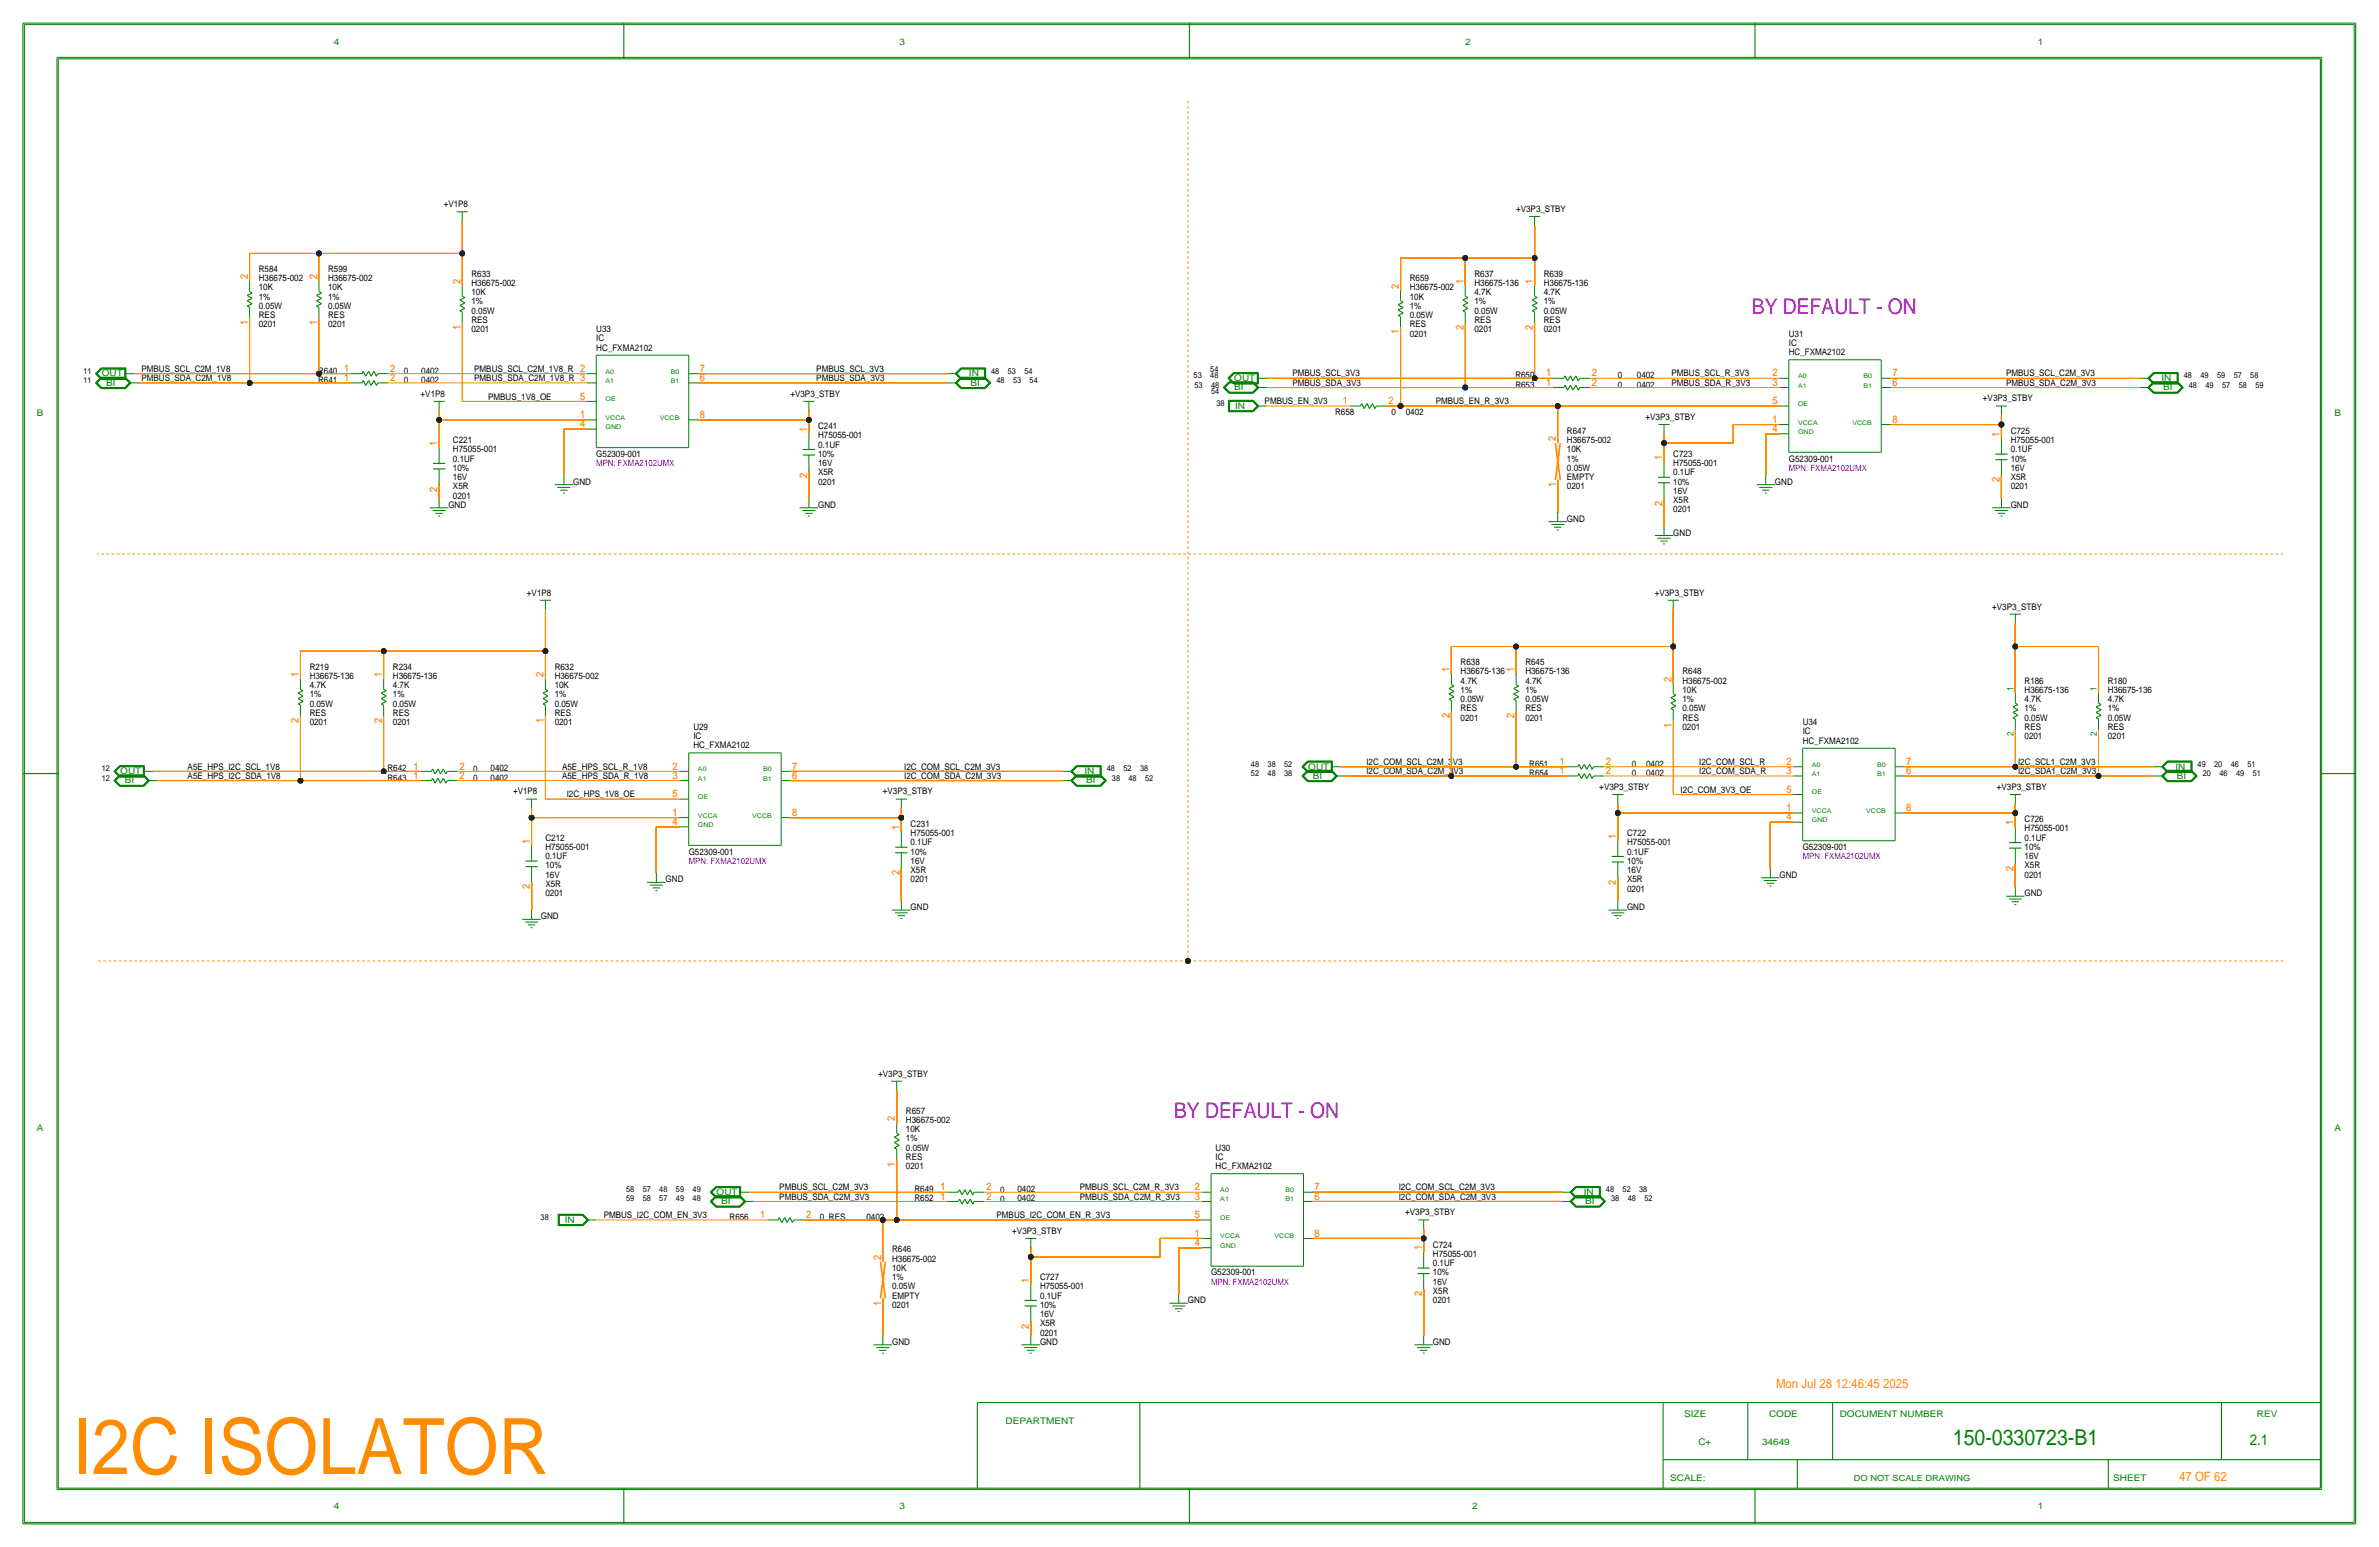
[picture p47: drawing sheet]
<svg xmlns="http://www.w3.org/2000/svg" width="654mm" height="425mm" viewBox="0 0 654 425" stroke-linecap="round" stroke-linejoin="round" font-family="sans-serif">
<defs><g id="words">
<text font-size="21.3" x="19.9" y="404.8">I2C ISOLATOR</text>
<text font-size="6" x="536.5" y="397">150-0330723-B1</text>
<g font-size="5.9">
<text x="481.3" y="86.1">BY DEFAULT - ON</text>
<text x="322.6" y="307.1">BY DEFAULT - ON</text>
</g>
<text font-size="4.1" x="618.1" y="397">2.1</text>
<g font-size="3.5">
<text x="488" y="381.3">Mon Jul 28 12:46:45 2025</text>
<text x="598.7" y="406.8">47 OF 62</text>
</g>
<g font-size="2.9">
<text x="68.1" y="76.7" transform="rotate(-90 68.1 76.7)">2</text>
<text x="87.1" y="76.7" transform="rotate(-90 87.1 76.7)">2</text>
<text x="126.5" y="78" transform="rotate(-90 126.5 78)">2</text>
<text x="402.1" y="78" transform="rotate(-90 402.1 78)">1</text>
<text x="421.1" y="78" transform="rotate(-90 421.1 78)">1</text>
<text x="384.3" y="79.2" transform="rotate(-90 384.3 79.2)">2</text>
<text x="68.1" y="89.3" transform="rotate(-90 68.1 89.3)">1</text>
<text x="87.1" y="89.3" transform="rotate(-90 87.1 89.3)">1</text>
<text x="126.5" y="90.6" transform="rotate(-90 126.5 90.6)">1</text>
<text x="384.3" y="91.8" transform="rotate(-90 384.3 91.8)">1</text>
<text x="402.1" y="90.6" transform="rotate(-90 402.1 90.6)">2</text>
<text x="421.1" y="90.6" transform="rotate(-90 421.1 90.6)">2</text>
<text x="94.6" y="104.6">1</text>
<text x="94.6" y="102.1">1</text>
<text x="107.2" y="104.6">2</text>
<text x="107.2" y="102.1">2</text>
<text x="159.4" y="104.6">3</text>
<text x="159.4" y="102.1">2</text>
<text x="192.3" y="104.6">6</text>
<text x="192.3" y="102.1">7</text>
<text x="424.8" y="103.4">1</text>
<text x="424.8" y="105.9">1</text>
<text x="437.4" y="103.4">2</text>
<text x="437.4" y="105.9">2</text>
<text x="487" y="105.9">3</text>
<text x="487" y="103.4">2</text>
<text x="519.9" y="105.9">6</text>
<text x="519.9" y="103.4">7</text>
<text x="159.4" y="109.7">5</text>
<text x="368.9" y="111">1</text>
<text x="381.5" y="111">2</text>
<text x="487" y="111">5</text>
<text x="159.4" y="117.3">4</text>
<text x="159.4" y="114.8">1</text>
<text x="192.3" y="114.8">8</text>
<text x="221.7" y="118.6" transform="rotate(-90 221.7 118.6)">1</text>
<text x="487" y="118.6">4</text>
<text x="487" y="116.1">1</text>
<text x="519.9" y="116.1">8</text>
<text x="549.4" y="119.9" transform="rotate(-90 549.4 119.9)">1</text>
<text x="120.1" y="122.4" transform="rotate(-90 120.1 122.4)">1</text>
<text x="427.5" y="121.2" transform="rotate(-90 427.5 121.2)">2</text>
<text x="221.7" y="131.2" transform="rotate(-90 221.7 131.2)">2</text>
<text x="456.7" y="126.2" transform="rotate(-90 456.7 126.2)">1</text>
<text x="120.1" y="135" transform="rotate(-90 120.1 135)">2</text>
<text x="427.5" y="133.8" transform="rotate(-90 427.5 133.8)">1</text>
<text x="549.4" y="132.5" transform="rotate(-90 549.4 132.5)">2</text>
<text x="456.7" y="138.8" transform="rotate(-90 456.7 138.8)">2</text>
<text x="82" y="185.9" transform="rotate(-90 82 185.9)">1</text>
<text x="104.9" y="185.9" transform="rotate(-90 104.9 185.9)">1</text>
<text x="149.4" y="185.9" transform="rotate(-90 149.4 185.9)">2</text>
<text x="398.3" y="184.7" transform="rotate(-90 398.3 184.7)">1</text>
<text x="416.1" y="184.7" transform="rotate(-90 416.1 184.7)">1</text>
<text x="459.2" y="187.2" transform="rotate(-90 459.2 187.2)">2</text>
<text x="398.3" y="197.3" transform="rotate(-90 398.3 197.3)">2</text>
<text x="416.1" y="197.3" transform="rotate(-90 416.1 197.3)">2</text>
<text x="82" y="198.5" transform="rotate(-90 82 198.5)">2</text>
<text x="104.9" y="198.5" transform="rotate(-90 104.9 198.5)">2</text>
<text x="149.4" y="198.5" transform="rotate(-90 149.4 198.5)">1</text>
<text x="459.2" y="199.8" transform="rotate(-90 459.2 199.8)">1</text>
<text x="113.6" y="213.9">1</text>
<text x="113.6" y="211.3">1</text>
<text x="126.2" y="213.9">2</text>
<text x="126.2" y="211.3">2</text>
<text x="184.8" y="213.9">3</text>
<text x="184.8" y="211.3">2</text>
<text x="217.7" y="213.9">6</text>
<text x="217.7" y="211.3">7</text>
<text x="428.6" y="212.6">1</text>
<text x="428.6" y="210.1">1</text>
<text x="441.2" y="212.6">2</text>
<text x="441.2" y="210.1">2</text>
<text x="490.8" y="212.6">3</text>
<text x="490.8" y="210.1">2</text>
<text x="523.7" y="212.6">6</text>
<text x="523.7" y="210.1">7</text>
<text x="184.8" y="218.9">5</text>
<text x="490.8" y="217.7">5</text>
<text x="184.8" y="226.6">4</text>
<text x="184.8" y="224">1</text>
<text x="217.7" y="224">8</text>
<text x="247.1" y="227.8" transform="rotate(-90 247.1 227.8)">1</text>
<text x="490.8" y="225.3">4</text>
<text x="490.8" y="222.8">1</text>
<text x="523.7" y="222.8">8</text>
<text x="553.2" y="226.6" transform="rotate(-90 553.2 226.6)">1</text>
<text x="145.5" y="231.6" transform="rotate(-90 145.5 231.6)">1</text>
<text x="444" y="230.4" transform="rotate(-90 444 230.4)">1</text>
<text x="553.2" y="239.2" transform="rotate(-90 553.2 239.2)">2</text>
<text x="145.5" y="244.2" transform="rotate(-90 145.5 244.2)">2</text>
<text x="247.1" y="240.4" transform="rotate(-90 247.1 240.4)">2</text>
<text x="444" y="243" transform="rotate(-90 444 243)">2</text>
<text x="245.9" y="307.8" transform="rotate(-90 245.9 307.8)">2</text>
<text x="245.9" y="320.4" transform="rotate(-90 245.9 320.4)">1</text>
<text x="258.4" y="326.9">1</text>
<text x="258.4" y="329.4">1</text>
<text x="271" y="326.9">2</text>
<text x="271" y="329.4">2</text>
<text x="328.3" y="329.4">3</text>
<text x="328.3" y="326.9">2</text>
<text x="361.2" y="329.4">6</text>
<text x="361.2" y="326.9">7</text>
<text x="208.9" y="334.5">1</text>
<text x="221.5" y="334.5">2</text>
<text x="328.3" y="334.5">5</text>
<text x="328.3" y="339.6">1</text>
<text x="361.2" y="339.6">8</text>
<text x="242.1" y="345.9" transform="rotate(-90 242.1 345.9)">2</text>
<text x="328.3" y="342.1">4</text>
<text x="390.7" y="343.4" transform="rotate(-90 390.7 343.4)">1</text>
<text x="282.7" y="352.3" transform="rotate(-90 282.7 352.3)">1</text>
<text x="242.1" y="358.5" transform="rotate(-90 242.1 358.5)">1</text>
<text x="390.7" y="356" transform="rotate(-90 390.7 356)">2</text>
<text x="282.7" y="364.9" transform="rotate(-90 282.7 364.9)">2</text>
</g>
<g font-size="2.5" fill="#008000">
<text x="91.7" y="12.2">4</text>
<text x="593.9" y="104.6">IN</text>
<text x="435.1" y="328.2">IN</text>
</g>
<g font-size="2.5">
<text x="247.1" y="12.2">3</text>
<text x="402.5" y="12.2">2</text>
<text x="559.9" y="12.2">1</text>
<text x="121.9" y="56.9">+V1P8</text>
<text x="416.6" y="58.2">+V3P3_STBY</text>
<text x="71.1" y="74.7">R584</text>
<text x="71.1" y="77.2">H36675-002</text>
<text x="90.2" y="77.2">H36675-002</text>
<text x="90.2" y="74.7">R599</text>
<text x="129.5" y="75.9">R633</text>
<text x="387.3" y="77.2">R659</text>
<text x="405.1" y="75.9">R637</text>
<text x="424.2" y="75.9">R639</text>
<text x="71.1" y="79.8">10K</text>
<text x="71.1" y="82.3">1%</text>
<text x="90.2" y="82.3">1%</text>
<text x="90.2" y="79.8">10K</text>
<text x="129.5" y="83.6">1%</text>
<text x="129.5" y="78.5">H36675-002</text>
<text x="129.5" y="81">10K</text>
<text x="387.4" y="82.3">10K</text>
<text x="387.4" y="79.8">H36675-002</text>
<text x="405.1" y="78.5">H36675-136</text>
<text x="405.1" y="81">4.7K</text>
<text x="405.1" y="83.6">1%</text>
<text x="424.2" y="81">4.7K</text>
<text x="424.2" y="78.5">H36675-136</text>
<text x="424.2" y="83.6">1%</text>
<text x="71.1" y="89.9">0201</text>
<text x="71.1" y="87.4">RES</text>
<text x="71.1" y="84.8">0.05W</text>
<text x="90.2" y="89.9">0201</text>
<text x="90.2" y="84.8">0.05W</text>
<text x="90.2" y="87.4">RES</text>
<text x="129.5" y="88.6">RES</text>
<text x="129.5" y="86.1">0.05W</text>
<text x="387.4" y="89.9">RES</text>
<text x="387.4" y="84.8">1%</text>
<text x="387.4" y="87.4">0.05W</text>
<text x="405.1" y="88.6">RES</text>
<text x="405.1" y="86.1">0.05W</text>
<text x="424.2" y="88.6">RES</text>
<text x="424.2" y="86.1">0.05W</text>
<text x="129.5" y="91.2">0201</text>
<text x="163.8" y="91.2">U33</text>
<text x="163.8" y="93.7">IC</text>
<text x="387.3" y="92.5">0201</text>
<text x="405.1" y="91.2">0201</text>
<text x="424.2" y="91.2">0201</text>
<text x="491.5" y="92.5">U31</text>
<text x="491.5" y="95">IC</text>
<text x="163.8" y="96.3">HC_FXMA2102</text>
<text x="491.5" y="97.5">HC_FXMA2102</text>
<text x="28" y="103.4">OUT</text>
<text x="29.2" y="105.9">BI</text>
<text x="38.9" y="102.1">PMBUS_SCL_C2M_1V8</text>
<text x="38.9" y="104.6">PMBUS_SDA_C2M_1V8</text>
<text x="87.4" y="102.6">R640</text>
<text x="87.4" y="105.2">R641</text>
<text x="110.9" y="105.3">0</text>
<text x="110.9" y="102.7">0</text>
<text x="115.7" y="105.2">0402</text>
<text x="115.7" y="102.6">0402</text>
<text x="130.3" y="102.1">PMBUS_SCL_C2M_1V8_R</text>
<text x="130.3" y="104.6">PMBUS_SDA_C2M_1V8_R</text>
<text x="224.3" y="104.6">PMBUS_SDA_3V3</text>
<text x="224.3" y="102.1">PMBUS_SCL_3V3</text>
<text x="266.2" y="103.4">IN</text>
<text x="266.6" y="105.9">BI</text>
<text x="339.1" y="107.2">BI</text>
<text x="339.1" y="104.6">OUT</text>
<text x="355.1" y="103.4">PMBUS_SCL_3V3</text>
<text x="355.1" y="105.9">PMBUS_SDA_3V3</text>
<text x="416.4" y="103.9">R650</text>
<text x="416.4" y="106.4">R653</text>
<text x="444.5" y="106.4">0</text>
<text x="444.5" y="103.9">0</text>
<text x="449.7" y="103.9">0402</text>
<text x="449.7" y="106.4">0402</text>
<text x="459.2" y="105.9">PMBUS_SDA_R_3V3</text>
<text x="459.2" y="103.4">PMBUS_SCL_R_3V3</text>
<text x="551.2" y="105.9">PMBUS_SDA_C2M_3V3</text>
<text x="551.2" y="103.4">PMBUS_SCL_C2M_3V3</text>
<text x="594.3" y="107.2">BI</text>
<text x="115.6" y="109">+V1P8</text>
<text x="134.1" y="109.7">PMBUS_1V8_OE</text>
<text x="217.2" y="109">+V3P3_STBY</text>
<text x="339.3" y="112.3">IN</text>
<text x="347.5" y="111">PMBUS_EN_3V3</text>
<text x="394.5" y="111">PMBUS_EN_R_3V3</text>
<text x="544.8" y="110.2">+V3P3_STBY</text>
<text x="10.2" y="114.3">B</text>
<text x="224.8" y="117.9">C241</text>
<text x="366.8" y="114">R658</text>
<text x="382.3" y="114">0</text>
<text x="386.2" y="114">0402</text>
<text x="430.5" y="119.1">R647</text>
<text x="452.1" y="115.3">+V3P3_STBY</text>
<text x="552.4" y="119.1">C725</text>
<text x="641.4" y="114.3">B</text>
<text x="124.5" y="124.2">H75055-001</text>
<text x="124.5" y="121.7">C221</text>
<text x="163.8" y="125.5">G52309-001</text>
<text x="224.8" y="120.4">H75055-001</text>
<text x="224.8" y="122.9">0.1UF</text>
<text x="224.8" y="125.5">10%</text>
<text x="430.5" y="124.2">10K</text>
<text x="430.5" y="121.7">H36675-002</text>
<text x="459.7" y="125.5">C723</text>
<text x="552.4" y="121.7">H75055-001</text>
<text x="552.4" y="124.2">0.1UF</text>
<text x="124.5" y="126.7">0.1UF</text>
<text x="124.5" y="129.3">10%</text>
<text x="124.5" y="131.8">16V</text>
<text x="224.8" y="130.6">X5R</text>
<text x="224.8" y="128">16V</text>
<text x="430.5" y="131.8">EMPTY</text>
<text x="430.5" y="129.3">0.05W</text>
<text x="430.5" y="126.7">1%</text>
<text x="459.7" y="128">H75055-001</text>
<text x="459.7" y="130.6">0.1UF</text>
<text x="491.5" y="126.7">G52309-001</text>
<text x="552.4" y="126.7">10%</text>
<text x="552.4" y="131.8">X5R</text>
<text x="552.4" y="129.3">16V</text>
<text x="124.5" y="136.9">0201</text>
<text x="124.5" y="134.4">X5R</text>
<text x="157.5" y="133.1">GND</text>
<text x="224.8" y="133.1">0201</text>
<text x="430.5" y="134.4">0201</text>
<text x="459.7" y="133.1">10%</text>
<text x="459.7" y="135.6">16V</text>
<text x="487.7" y="133.1">GND</text>
<text x="552.4" y="134.4">0201</text>
<text x="123.2" y="139.4">GND</text>
<text x="224.8" y="139.4">GND</text>
<text x="430.5" y="143.3">GND</text>
<text x="459.7" y="138.2">X5R</text>
<text x="459.7" y="140.7">0201</text>
<text x="552.5" y="139.4">GND</text>
<text x="459.7" y="147.1">GND</text>
<text x="144.8" y="163.6">+V1P8</text>
<text x="454.7" y="163.6">+V3P3_STBY</text>
<text x="547.4" y="167.4">+V3P3_STBY</text>
<text x="85.1" y="183.9">R219</text>
<text x="107.9" y="183.9">R234</text>
<text x="152.4" y="183.9">R632</text>
<text x="401.3" y="182.6">R638</text>
<text x="401.3" y="185.2">H36675-136</text>
<text x="419.1" y="182.6">R645</text>
<text x="419.1" y="185.2">H36675-136</text>
<text x="462.3" y="185.2">R648</text>
<text x="85.1" y="186.4">H36675-136</text>
<text x="85.1" y="191.5">1%</text>
<text x="85.1" y="189">4.7K</text>
<text x="108" y="186.4">H36675-136</text>
<text x="108" y="191.5">1%</text>
<text x="108" y="189">4.7K</text>
<text x="152.4" y="186.4">H36675-002</text>
<text x="152.4" y="191.5">1%</text>
<text x="152.4" y="189">10K</text>
<text x="401.3" y="187.7">4.7K</text>
<text x="401.3" y="190.2">1%</text>
<text x="419.1" y="190.2">1%</text>
<text x="419.1" y="187.7">4.7K</text>
<text x="462.3" y="190.2">10K</text>
<text x="462.3" y="187.7">H36675-002</text>
<text x="553.2" y="189.7" transform="rotate(-90 553.2 189.7)">1</text>
<text x="556.3" y="190.2">H36675-136</text>
<text x="556.3" y="187.7">R186</text>
<text x="576.1" y="189.7" transform="rotate(-90 576.1 189.7)">1</text>
<text x="579.1" y="190.2">H36675-136</text>
<text x="579.1" y="187.7">R180</text>
<text x="85.1" y="196.6">RES</text>
<text x="85.1" y="194.1">0.05W</text>
<text x="108" y="196.6">RES</text>
<text x="108" y="194.1">0.05W</text>
<text x="152.4" y="194.1">0.05W</text>
<text x="152.4" y="196.6">RES</text>
<text x="401.3" y="197.9">0201</text>
<text x="401.3" y="192.8">0.05W</text>
<text x="401.3" y="195.3">RES</text>
<text x="419.1" y="197.9">0201</text>
<text x="419.1" y="195.3">RES</text>
<text x="419.1" y="192.8">0.05W</text>
<text x="462.3" y="197.9">RES</text>
<text x="462.3" y="192.8">1%</text>
<text x="462.3" y="195.3">0.05W</text>
<text x="556.3" y="192.8">4.7K</text>
<text x="556.3" y="195.3">1%</text>
<text x="556.3" y="197.9">0.05W</text>
<text x="579.1" y="195.3">1%</text>
<text x="579.1" y="192.8">4.7K</text>
<text x="579.1" y="197.9">0.05W</text>
<text x="85.1" y="199.1">0201</text>
<text x="107.9" y="199.1">0201</text>
<text x="152.4" y="199.1">0201</text>
<text x="190.5" y="200.4">U29</text>
<text x="190.5" y="202.9">IC</text>
<text x="462.3" y="200.4">0201</text>
<text x="495.3" y="201.7">IC</text>
<text x="495.3" y="199.1">U34</text>
<text x="553.2" y="202.1" transform="rotate(-90 553.2 202.1)">2</text>
<text x="556.3" y="202.9">0201</text>
<text x="556.3" y="200.4">RES</text>
<text x="576.1" y="202.1" transform="rotate(-90 576.1 202.1)">2</text>
<text x="579.1" y="202.9">0201</text>
<text x="579.1" y="200.4">RES</text>
<text x="190.5" y="205.5">HC_FXMA2102</text>
<text x="495.3" y="204.2">HC_FXMA2102</text>
<text x="33.1" y="212.6">OUT</text>
<text x="34.3" y="215.1">BI</text>
<text x="51.6" y="213.9">A5E_HPS_I2C_SDA_1V8</text>
<text x="51.6" y="211.3">A5E_HPS_I2C_SCL_1V8</text>
<text x="106.5" y="211.8">R642</text>
<text x="106.5" y="214.4">R643</text>
<text x="130" y="211.9">0</text>
<text x="130" y="214.5">0</text>
<text x="134.8" y="214.4">0402</text>
<text x="134.8" y="211.8">0402</text>
<text x="154.4" y="213.9">A5E_HPS_SDA_R_1V8</text>
<text x="154.4" y="211.3">A5E_HPS_SCL_R_1V8</text>
<text x="248.4" y="213.9">I2C_COM_SDA_C2M_3V3</text>
<text x="248.4" y="211.3">I2C_COM_SCL_C2M_3V3</text>
<text x="298" y="212.6">IN</text>
<text x="298.4" y="215.1">BI</text>
<text x="359.4" y="211.3">OUT</text>
<text x="360.7" y="213.9">BI</text>
<text x="375.4" y="212.6">I2C_COM_SDA_C2M_3V3</text>
<text x="375.4" y="210.1">I2C_COM_SCL_C2M_3V3</text>
<text x="420.2" y="213.1">R654</text>
<text x="420.2" y="210.6">R651</text>
<text x="448.3" y="213.1">0</text>
<text x="448.3" y="210.6">0</text>
<text x="452.3" y="213.1">0402</text>
<text x="452.3" y="210.6">0402</text>
<text x="466.9" y="212.6">I2C_COM_SDA_R</text>
<text x="466.9" y="210.1">I2C_COM_SCL_R</text>
<text x="554.5" y="212.6">I2C_SDA1_C2M_3V3</text>
<text x="554.5" y="210.1">I2C_SCL1_C2M_3V3</text>
<text x="597.7" y="211.3">IN</text>
<text x="598.1" y="213.9">BI</text>
<text x="141" y="218.2">+V1P8</text>
<text x="155.7" y="218.9">I2C_HPS_1V8_OE</text>
<text x="242.6" y="218.2">+V3P3_STBY</text>
<text x="439.4" y="216.9">+V3P3_STBY</text>
<text x="461.8" y="217.7">I2C_COM_3V3_OE</text>
<text x="548.6" y="216.9">+V3P3_STBY</text>
<text x="250.2" y="227.1">C231</text>
<text x="556.3" y="225.8">C726</text>
<text x="149.9" y="233.4">H75055-001</text>
<text x="149.9" y="230.9">C212</text>
<text x="250.2" y="229.6">H75055-001</text>
<text x="250.2" y="232.2">0.1UF</text>
<text x="447" y="232.2">H75055-001</text>
<text x="447" y="229.6">C722</text>
<text x="495.3" y="233.4">G52309-001</text>
<text x="556.3" y="228.3">H75055-001</text>
<text x="556.3" y="230.9">0.1UF</text>
<text x="556.3" y="233.4">10%</text>
<text x="149.9" y="236">0.1UF</text>
<text x="149.9" y="238.5">10%</text>
<text x="189.2" y="234.7">G52309-001</text>
<text x="250.2" y="234.7">10%</text>
<text x="250.2" y="239.8">X5R</text>
<text x="250.2" y="237.2">16V</text>
<text x="447" y="234.7">0.1UF</text>
<text x="447" y="237.2">10%</text>
<text x="447" y="239.8">16V</text>
<text x="556.3" y="238.5">X5R</text>
<text x="556.3" y="236">16V</text>
<text x="149.9" y="243.6">X5R</text>
<text x="149.9" y="241">16V</text>
<text x="182.9" y="242.3">GND</text>
<text x="250.2" y="242.3">0201</text>
<text x="447" y="244.9">0201</text>
<text x="447" y="242.3">X5R</text>
<text x="489" y="241">GND</text>
<text x="556.3" y="241">0201</text>
<text x="149.9" y="246.1">0201</text>
<text x="250.2" y="249.9">GND</text>
<text x="447" y="249.9">GND</text>
<text x="556.3" y="246.1">GND</text>
<text x="148.6" y="252.5">GND</text>
<text x="241.3" y="295.7">+V3P3_STBY</text>
<text x="248.9" y="305.8">R657</text>
<text x="10.2" y="310.6">A</text>
<text x="248.9" y="308.4">H36675-002</text>
<text x="248.9" y="310.9">10K</text>
<text x="641.4" y="310.6">A</text>
<text x="248.9" y="316">0.05W</text>
<text x="248.9" y="313.4">1%</text>
<text x="334" y="316">U30</text>
<text x="248.9" y="321.1">0201</text>
<text x="248.9" y="318.5">RES</text>
<text x="334" y="318.5">IC</text>
<text x="334" y="321.1">HC_FXMA2102</text>
<text x="196.9" y="328.2">OUT</text>
<text x="214.1" y="326.9">PMBUS_SCL_C2M_3V3</text>
<text x="214.1" y="329.4">PMBUS_SDA_C2M_3V3</text>
<text x="251.3" y="329.9">R652</text>
<text x="251.3" y="327.4">R649</text>
<text x="274.8" y="327.5">0</text>
<text x="279.6" y="327.4">0402</text>
<text x="279.6" y="329.9">0402</text>
<text x="296.7" y="329.4">PMBUS_SDA_C2M_R_3V3</text>
<text x="296.7" y="326.9">PMBUS_SCL_C2M_R_3V3</text>
<text x="384.3" y="326.9">I2C_COM_SCL_C2M_3V3</text>
<text x="384.3" y="329.4">I2C_COM_SDA_C2M_3V3</text>
<text x="155.2" y="335.8">IN</text>
<text x="165.9" y="334.5">PMBUS_I2C_COM_EN_3V3</text>
<text x="198.1" y="330.7">BI</text>
<text x="200.5" y="335">R656</text>
<text x="225.2" y="335.1">0 RES</text>
<text x="238.1" y="335.1">0402</text>
<text x="273.8" y="334.5">PMBUS_I2C_COM_EN_R_3V3</text>
<text x="274.8" y="330">0</text>
<text x="386.1" y="333.8">+V3P3_STBY</text>
<text x="435.6" y="330.7">BI</text>
<text x="278.1" y="338.8">+V3P3_STBY</text>
<text x="245.1" y="343.9">R646</text>
<text x="245.1" y="346.5">H36675-002</text>
<text x="393.7" y="345.2">H75055-001</text>
<text x="393.7" y="347.7">0.1UF</text>
<text x="393.7" y="342.6">C724</text>
<text x="245.1" y="351.5">1%</text>
<text x="245.1" y="349">10K</text>
<text x="285.7" y="351.5">C727</text>
<text x="332.7" y="350.3">G52309-001</text>
<text x="393.7" y="350.3">10%</text>
<text x="393.7" y="352.8">16V</text>
<text x="245.1" y="356.6">EMPTY</text>
<text x="245.1" y="359.2">0201</text>
<text x="245.1" y="354.1">0.05W</text>
<text x="285.7" y="354.1">H75055-001</text>
<text x="285.7" y="356.6">0.1UF</text>
<text x="285.7" y="359.2">10%</text>
<text x="326.4" y="357.9">GND</text>
<text x="393.7" y="357.9">0201</text>
<text x="393.7" y="355.3">X5R</text>
<text x="285.7" y="364.2">X5R</text>
<text x="285.7" y="361.7">16V</text>
<text x="245.1" y="369.3">GND</text>
<text x="285.7" y="366.8">0201</text>
<text x="285.8" y="369.3">GND</text>
<text x="393.7" y="369.3">GND</text>
<text x="462.7" y="389.1">SIZE</text>
<text x="486.1" y="389.1">CODE</text>
<text x="505.5" y="389.1">DOCUMENT NUMBER</text>
<text x="620.1" y="389.1">REV</text>
<text x="276.3" y="391.1">DEPARTMENT</text>
<text x="466.6" y="397">C+</text>
<text x="484.1" y="397">34649</text>
<text x="458.9" y="406.8">SCALE:</text>
<text x="580.6" y="406.8">SHEET</text>
<text x="91.7" y="414.5">4</text>
<text x="247.1" y="414.5">3</text>
<text x="404.5" y="414.5">2</text>
<text x="559.9" y="414.5">1</text>
</g>
<g font-size="2.4">
<text x="163.8" y="128">MPN: FXMA2102UMX</text>
<text x="491.5" y="129.3">MPN: FXMA2102UMX</text>
<text x="189.2" y="237.2">MPN: FXMA2102UMX</text>
<text x="495.3" y="236">MPN: FXMA2102UMX</text>
<text x="332.7" y="352.8">MPN: FXMA2102UMX</text>
</g>
<g font-size="2.3">
<text x="22.9" y="102.6">11</text>
<text x="22.9" y="105.2">11</text>
<text x="272.3" y="102.6">48</text>
<text x="273.8" y="105.2">48</text>
<text x="276.9" y="102.6">53</text>
<text x="278.3" y="105.2">53</text>
<text x="281.5" y="102.6">54</text>
<text x="282.9" y="105.2">54</text>
<text x="328" y="103.9">53</text>
<text x="328.2" y="106.4">53</text>
<text x="332.5" y="103.9">48</text>
<text x="332.5" y="102.1">54</text>
<text x="332.8" y="106.4">48</text>
<text x="600" y="103.9">48</text>
<text x="601.4" y="106.4">48</text>
<text x="604.6" y="103.9">49</text>
<text x="606" y="106.4">49</text>
<text x="609.1" y="103.9">59</text>
<text x="610.6" y="106.4">57</text>
<text x="613.7" y="103.9">57</text>
<text x="615.1" y="106.4">58</text>
<text x="618.3" y="103.9">58</text>
<text x="619.7" y="106.4">59</text>
<text x="332.8" y="108.3">54</text>
<text x="334.2" y="111.5">38</text>
<text x="28" y="214.4">12</text>
<text x="28" y="211.8">12</text>
<text x="304.1" y="211.8">48</text>
<text x="305.5" y="214.4">38</text>
<text x="308.7" y="211.8">52</text>
<text x="310.1" y="214.4">48</text>
<text x="313.2" y="211.8">38</text>
<text x="314.7" y="214.4">52</text>
<text x="343.7" y="213.1">52</text>
<text x="343.7" y="210.6">48</text>
<text x="348.3" y="213.1">48</text>
<text x="348.3" y="210.6">38</text>
<text x="352.9" y="213.1">38</text>
<text x="352.9" y="210.6">52</text>
<text x="603.8" y="210.6">49</text>
<text x="605.2" y="213.1">20</text>
<text x="608.4" y="210.6">20</text>
<text x="609.8" y="213.1">46</text>
<text x="613" y="210.6">46</text>
<text x="614.4" y="213.1">49</text>
<text x="617.5" y="210.6">51</text>
<text x="618.9" y="213.1">51</text>
<text x="172" y="327.4">58</text>
<text x="172" y="329.9">59</text>
<text x="176.6" y="327.4">57</text>
<text x="176.6" y="329.9">58</text>
<text x="181.2" y="327.4">48</text>
<text x="181.2" y="329.9">57</text>
<text x="185.7" y="327.4">59</text>
<text x="185.7" y="329.9">49</text>
<text x="190.3" y="327.4">49</text>
<text x="190.3" y="329.9">48</text>
<text x="441.2" y="327.4">48</text>
<text x="442.7" y="329.9">38</text>
<text x="445.8" y="327.4">52</text>
<text x="447.2" y="329.9">48</text>
<text x="450.4" y="327.4">38</text>
<text x="451.8" y="329.9">52</text>
<text x="148.5" y="335">38</text>
<text x="509.4" y="406.8">DO NOT SCALE DRAWING</text>
</g>
<g font-size="1.8">
<text x="166.4" y="102.6">A0</text>
<text x="166.4" y="105.2">A1</text>
<text x="184.3" y="105.2">B1</text>
<text x="184.3" y="102.6">B0</text>
<text x="494" y="103.9">A0</text>
<text x="494" y="106.4">A1</text>
<text x="512" y="106.4">B1</text>
<text x="512" y="103.9">B0</text>
<text x="166.4" y="110.2">OE</text>
<text x="494" y="111.5">OE</text>
<text x="166.4" y="115.3">VCCA</text>
<text x="166.4" y="117.9">GND</text>
<text x="181.3" y="115.3">VCCB</text>
<text x="494" y="116.6">VCCA</text>
<text x="494" y="119.1">GND</text>
<text x="508.9" y="116.6">VCCB</text>
<text x="191.8" y="211.8">A0</text>
<text x="191.8" y="214.4">A1</text>
<text x="209.7" y="214.4">B1</text>
<text x="209.7" y="211.8">B0</text>
<text x="191.8" y="219.5">OE</text>
<text x="191.8" y="224.5">VCCA</text>
<text x="191.8" y="227.1">GND</text>
<text x="335.3" y="327.4">A0</text>
<text x="335.3" y="329.9">A1</text>
<text x="353.2" y="329.9">B1</text>
<text x="353.2" y="327.4">B0</text>
<text x="335.3" y="335">OE</text>
<text x="335.3" y="340.1">VCCA</text>
<text x="335.3" y="342.6">GND</text>
</g>
<g font-size="1.8" fill="#008000">
<text x="497.8" y="210.6">A0</text>
<text x="497.8" y="213.1">A1</text>
<text x="515.8" y="213.1">B1</text>
<text x="515.8" y="210.6">B0</text>
<text x="497.8" y="218.2">OE</text>
<text x="206.7" y="224.5">VCCB</text>
<text x="497.8" y="223.3">VCCA</text>
<text x="497.8" y="225.8">GND</text>
<text x="512.8" y="223.3">VCCB</text>
<text x="350.2" y="340.1">VCCB</text>
</g>
</g></defs>
<!-- layer: Print Layer -->
<g fill="none" stroke="#000" stroke-width=".27">
<path d="M6.7 6.8h640.1zM6.7 6.8v411.3zM15.6 15.7h622.3zM15.6 15.7v393.3zM637.9 15.7v393.3zM646.8 6.8v411.3zM125.5 58.2h3zM127 58.2v2.5zM420.1 59.4h3.1zM421.6 59.4v2.6zM68.6 77.2v2.8zM68.6 69.6h19z"/>
<path d="M68.6 69.6v7.6zM87.6 77.2v2.8zM87.6 69.6h39.4zM87.6 69.6v7.6zM127 78.5v2.8zM127 60.7v8.9zM127 69.6v8.9zM384.8 79.8v2.7zM384.8 70.9h17.8zM384.8 70.9v8.9zM402.6 70.9h19zM402.6 70.9v7.6z"/>
<path d="M402.6 78.5v2.8zM421.6 62v8.9zM421.6 70.9v7.6zM421.6 78.5v2.8zM68.6 84.4v3zM68.6 87.4v17.8zM87.6 84.4v3zM87.6 87.4v15.2zM127 85.7v2.9zM127 88.6v21.6zM163.8 97.5h25.4zM163.8 97.5v25.4z"/>
<path d="M189.2 97.5v25.4zM384.8 87v2.9zM384.8 89.9v21.6zM402.6 88.6v17.8zM402.6 85.7v2.9zM421.6 88.6v15.3zM421.6 85.7v2.9zM491.5 98.8h25.4zM491.5 98.8v25.4zM516.9 98.8v25.4zM26.2 105.2l1.6 1.5zM26.2 102.6l1.6 1.6z"/>
<path d="M26.4 105.2l1.4 1.4zM26.4 102.6l1.4 1.5zM26.5 105.2l1.4-1.4zM26.5 105.2l1.4 1.3zM26.5 102.6l1.4-1.4zM26.5 102.6l1.4 1.4zM26.7 105.2l1.2-1.3zM26.7 105.2l1.2 1.2zM26.7 102.6l1.2-1.3zM26.7 102.6l1.2 1.3zM27.8 103.6l-1.6 1.6zM27.8 106.7h6.6z"/>
<path d="M27.8 103.6h6.6zM27.8 101l-1.6 1.6zM27.8 101h6.8zM27.8 104.2h6.8zM27.8 103.7l-1.4 1.5zM27.8 106.6h6.6zM27.8 103.7h6.6zM27.8 101.1l-1.4 1.5zM27.8 101.1h6.7zM27.8 104.1h6.7zM27.9 106.5h6.4zM27.9 103.8h6.4z"/>
<path d="M27.9 101.2h6.5zM27.9 104h6.5zM27.9 106.4h6.4zM27.9 103.9h6.4zM27.9 101.3h6.4zM34.3 106.4l1.3-1.2zM34.3 103.9l1.3 1.3zM34.3 102.6h2.5zM34.3 101.3v2.6zM34.3 106.5l1.4-1.3zM34.3 103.8l1.4 1.4zM34.4 103.7l1.5 1.5z"/>
<path d="M34.4 101.2v2.8zM34.4 106.7l1.6-1.5zM34.4 103.6l1.6 1.6zM34.5 101.1v3zM34.6 101v3.2zM35.6 105.2h2.5zM35.9 105.2l-1.5 1.4zM36.8 102.6h50.8zM38.1 105.2h30.5zM68.6 105.2h27.9zM87.6 102.6h8.9zM96.5 105.2h3z"/>
<path d="M96.5 102.6h3zM103.8 105.2h2.9zM103.8 102.6h2.9zM106.7 105.2h54.6zM106.7 102.6h54.6zM119.1 110.2h3.1zM120.6 110.2v2.6zM120.6 115.3h40.7zM120.6 112.8v2.5zM120.6 115.3v7.6zM127 110.2h34.3zM154.9 117.9h6.4z"/>
<path d="M154.9 117.9v12.7zM161.3 117.9h2.5zM161.3 115.3h2.5zM161.3 110.2h2.5zM161.3 105.2h2.5zM161.3 102.6h2.5zM189.2 115.3h2.6zM189.2 105.2h2.6zM189.2 102.6h2.6zM191.8 102.6h68.5zM191.8 105.2h68.5zM191.8 115.3h30.4z"/>
<path d="M220.7 110.2h3.1zM222.2 110.2v2.6zM222.2 119.1v4.3zM222.2 112.8v2.5zM222.2 115.3v3.8zM260.3 102.6h2.6zM260.3 105.2h2.6zM262.4 102.6l1.6-1.6zM262.4 102.6l1.6 1.6zM262.4 105.2l1.6 1.5zM262.4 105.2l1.6-1.6zM262.6 102.6l1.5 1.5z"/>
<path d="M262.6 105.2l1.5 1.4zM262.7 102.6l1.4-1.4zM262.7 102.6l1.4 1.4zM262.7 105.2l1.4 1.3zM262.7 105.2l1.4-1.4zM262.9 102.6l1.3 1.3zM262.9 105.2l1.3 1.2zM264 104.2h6.8zM264 101h6.8zM264 106.7h6.7zM264 103.6h6.7zM264.1 101.1l-1.5 1.5z"/>
<path d="M264.1 101.1h6.6zM264.1 104.1h6.6zM264.1 106.6h6.5zM264.1 103.7h6.5zM264.1 103.7l-1.5 1.5zM264.1 101.2h6.5zM264.1 104h6.5zM264.1 106.5h6.5zM264.1 103.8h6.5zM264.2 101.3l-1.3 1.3zM264.2 101.3h6.3zM264.2 103.9h6.3z"/>
<path d="M264.2 106.4h6.3zM264.2 103.9l-1.3 1.3zM270.5 101.3v2.6zM270.5 103.9l1.3 1.3zM270.5 106.4l1.3-1.2zM270.6 103.8l1.3 1.4zM270.6 106.5l1.3-1.3zM270.6 101.2v2.8zM270.6 103.7l1.5 1.5zM270.7 103.6l1.5 1.6zM270.7 106.7l1.5-1.5zM270.7 101.1v3z"/>
<path d="M270.8 101v3.2zM272.1 105.2l-1.5 1.4zM336.1 106.4l1.6 1.6zM336.2 106.4l1.5 1.5zM336.4 106.4l1.4-1.3zM336.4 106.4l1.4 1.4zM336.5 106.4l1.3-1.2zM336.5 106.4l1.3 1.3zM337.4 103.9l1.5 1.6zM337.5 109.9v3.2zM337.5 113.1h6.8zM337.5 109.9h6.8z"/>
<path d="M337.5 103.9l1.5 1.5zM337.6 110h6.7zM337.6 110v3zM337.6 113h6.7zM337.7 104.9l-1.6 1.5zM337.7 108h6.6zM337.7 104.9h6.6zM337.7 103.9l1.3-1.4zM337.7 103.9l1.3 1.4zM337.7 110.1h6.5zM337.7 110.1v2.8zM337.7 112.9h6.5z"/>
<path d="M337.7 105l-1.5 1.4zM337.7 107.9h6.6zM337.7 105h6.6zM337.8 107.8h6.4zM337.8 105.1h6.4zM337.8 110.2h6.4zM337.8 110.2v2.6zM337.8 112.8h6.4zM337.8 107.7h6.4zM337.8 105.2h6.4zM337.8 103.9l1.3-1.3zM337.8 103.9l1.3 1.3z"/>
<path d="M338.9 102.3l-1.5 1.6zM338.9 102.3h6.8zM338.9 105.5h6.8zM339 102.4l-1.5 1.5zM339 102.4h6.6zM339 105.4h6.6zM339 102.5h6.5zM339 105.3h6.5zM339.1 102.6h6.3zM339.1 105.2h6.3zM344.2 110.2l1.2 1.3zM344.2 107.7l1.2-1.3z"/>
<path d="M344.2 105.2l1.2 1.2zM344.2 110.1l1.4 1.4zM344.2 112.9l1.4-1.4zM344.2 107.8l1.4-1.4zM344.2 105.1l1.4 1.3zM344.3 110l1.4 1.5zM344.3 105l1.4 1.4zM344.3 109.9l1.6 1.6zM344.3 113.1l1.6-1.6zM344.3 108l1.6-1.6zM344.3 104.9l1.6 1.5zM345.4 111.5h2.6z"/>
<path d="M345.4 111.5l-1.2 1.3zM345.4 106.4h2.6zM345.4 103.9h2.6zM345.4 102.6v2.6zM345.5 102.5v2.8zM345.6 102.4v3zM345.7 111.5l-1.4 1.5zM345.7 106.4l-1.4 1.5zM345.7 102.3v3.2zM348 111.5h22.8zM348 106.4h54.6zM348 103.9h73.6z"/>
<path d="M370.8 111.5h3zM378.2 111.5h2.8zM381 111.5h3.8zM384.8 111.5h43.2zM402.6 106.4h24.1zM421.6 103.9h5.1zM426.7 103.9h3zM426.7 106.4h3zM428 111.5h60.9zM428 111.5v10.2zM434 103.9h2.9zM434 106.4h2.9z"/>
<path d="M436.9 103.9h52zM436.9 106.4h52zM455.7 116.6h3zM457.2 119.1v2.6zM457.2 116.6v2.5zM476.2 116.6h12.7zM476.2 116.6v5.1zM485.1 119.1h3.8zM485.1 119.1v11.5zM488.9 119.1h2.6zM488.9 116.6h2.6zM488.9 111.5h2.6z"/>
<path d="M488.9 106.4h2.6zM488.9 103.9h2.6zM516.9 116.6h2.5zM516.9 106.4h2.5zM516.9 103.9h2.5zM519.4 103.9h68.6zM519.4 106.4h68.6zM519.4 116.6h30.5zM548.4 111.5h3zM549.9 111.5v2.5zM549.9 114v2.6zM549.9 116.6v3.8z"/>
<path d="M588 106.4h2.6zM588 103.9h2.6zM590.1 106.4l1.6 1.6zM590.1 106.4l1.6-1.5zM590.1 103.9l1.6-1.6zM590.1 103.9l1.6 1.6zM590.2 106.4l1.5 1.5zM590.2 103.9l1.5 1.5zM590.4 106.4l1.4 1.4zM590.4 106.4l1.4-1.3zM590.4 103.9l1.4-1.4zM590.4 103.9l1.4 1.4z"/>
<path d="M590.6 106.4l1.2 1.3zM590.6 103.9l1.2 1.3zM591.7 108h6.6zM591.7 104.9h6.6zM591.7 105.5h6.8zM591.7 102.3h6.8zM591.7 107.9h6.6zM591.7 105h6.6zM591.7 105l-1.5 1.4zM591.7 102.4l-1.5 1.5zM591.7 102.4h6.7zM591.7 105.4h6.7z"/>
<path d="M591.8 107.8h6.4zM591.8 105.1h6.4zM591.8 102.5h6.5zM591.8 105.3h6.5zM591.8 107.7h6.4zM591.8 105.2h6.4zM591.8 105.2l-1.2 1.2zM591.8 102.6l-1.2 1.3zM591.8 102.6h6.4zM598.2 105.2l1.2 1.2zM598.2 107.7l1.2-1.3zM598.2 102.6v2.6z"/>
<path d="M598.2 105.1l1.4 1.3zM598.2 107.8l1.4-1.4zM598.3 105l1.4 1.4zM598.3 102.5v2.8zM598.3 104.9l1.6 1.5zM598.3 108l1.6-1.6zM598.4 102.4v3zM598.5 102.3v3.2zM599.7 106.4l-1.4 1.5zM118.1 139.4h5.1zM120.6 128.8v4.3zM120.6 122.9v4.4z"/>
<path d="M120.6 136.9v2.5zM120.6 133.1v3.8zM152.4 133.1h5.1zM153.2 133.9h3.5zM153.9 134.6h2.1zM154.7 135.4h.5zM154.9 130.6v2.5zM163.8 122.9h25.4zM219.7 139.4h5.1zM222.2 125v4.3zM222.2 136.9v2.5zM222.2 129.3v7.6z"/>
<path d="M428 131.8v8.9zM428 121.7v2.8zM428 128.9v2.9zM457.2 132.6v4.3zM457.2 126.7v4.4zM457.2 121.7h19zM457.2 121.7v5zM457.2 136.9v7.6zM482.6 133.1h5.1zM483.4 133.9h3.5zM484.1 134.6h2.1zM484.9 135.4h.5z"/>
<path d="M485.1 130.6v2.5zM491.5 124.2h25.4zM547.4 139.4h5zM549.9 126.2v4.4zM549.9 120.4v4.3zM549.9 136.9v2.5zM549.9 130.6v6.3zM118.9 140.2h3.5zM119.6 141h2.1zM120.4 141.7h.5zM220.5 140.2h3.5zM221.2 141h2.1z"/>
<path d="M222 141.7h.5zM425.4 143.3h5.1zM426.2 144h3.6zM427 144.8h2zM427.7 145.5h.5zM428 140.7v2.6zM454.7 147.1h5zM455.4 147.8h3.6zM456.2 148.6h2zM456.9 149.4h.6zM457.2 144.5v2.6zM548.1 140.2h3.6z"/>
<path d="M548.9 141h2zM549.7 141.7h.5zM82.5 178.8h22.9zM82.5 178.8v7.6zM105.4 178.8h44.5zM105.4 178.8v7.6zM148.3 164.8h3.1zM149.9 167.4v11.4zM149.9 178.8v7.6zM149.9 164.8v2.6zM398.8 177.5h17.8zM398.8 177.5v7.7z"/>
<path d="M416.6 177.5h43.1zM416.6 177.5v7.7zM458.2 164.8h3.1zM459.7 167.4v10.1zM459.7 177.5v10.2zM459.7 164.8v2.6zM552.2 168.7h3zM553.7 177.5h22.9zM553.7 171.2v6.3zM553.7 177.5v12.7zM553.7 168.7v2.5zM576.6 177.5v12.7z"/>
<path d="M82.5 193.6v3zM82.5 186.4v2.9zM82.5 196.6v17.8zM105.4 196.6v15.2zM105.4 193.6v3zM105.4 186.4v2.9zM149.9 196.6v22.9zM149.9 186.4v2.8zM149.9 193.6v3zM398.8 192.4v2.9zM398.8 185.2v2.8zM398.8 195.3v17.8z"/>
<path d="M416.6 192.4v2.9zM416.6 185.2v2.8zM416.6 195.3v15.3zM459.7 197.9v20.3zM459.7 187.7v2.8zM459.7 194.9v3zM553.7 197.5v2.9zM553.7 190.2v2.9zM576.6 197.5v2.9zM576.6 190.2v2.9zM31.3 214.4l1.6 1.6zM31.3 211.8l1.6 1.6z"/>
<path d="M31.4 214.4l1.5 1.4zM31.4 211.8l1.5 1.5zM31.6 214.4l1.4-1.4zM31.6 214.4l1.4 1.3zM31.6 211.8l1.4-1.3zM31.6 211.8l1.4 1.4zM31.7 214.4l1.3-1.3zM31.7 214.4l1.3 1.2zM31.7 211.8l1.3-1.2zM31.7 211.8l1.3 1.3zM32.9 212.8l-1.6 1.6zM32.9 216h6.6z"/>
<path d="M32.9 212.8h6.6zM32.9 210.3l-1.6 1.5zM32.9 210.3h6.8zM32.9 213.4h6.8zM32.9 212.9l-1.5 1.5zM32.9 215.8h6.6zM32.9 212.9h6.6zM32.9 210.4l-1.5 1.4zM32.9 210.4h6.7zM32.9 213.3h6.7zM33 215.7h6.4zM33 213h6.4z"/>
<path d="M33 210.5h6.5zM33 213.2h6.5zM33 215.6h6.4zM33 213.1h6.4zM33 210.6h6.4zM39.4 215.6l1.2-1.2zM39.4 213.1l1.2 1.3zM39.4 211.8h2.5zM39.4 210.6v2.5zM39.4 215.7l1.4-1.3zM39.4 213l1.4 1.4zM39.5 212.9l1.4 1.5z"/>
<path d="M39.5 210.5v2.7zM39.5 216l1.6-1.6zM39.5 212.8l1.6 1.6zM39.6 210.4v2.9zM39.7 210.3v3.1zM40.6 214.4h2.6zM40.9 214.4l-1.4 1.4zM41.9 211.8h63.5zM43.2 214.4h39.3zM82.5 214.4h33.1zM105.4 211.8h10.2zM115.6 214.4h2.9z"/>
<path d="M115.6 211.8h2.9zM122.9 214.4h2.8zM122.9 211.8h2.8zM125.7 211.8h61zM125.7 214.4h61zM144.5 219.5h3.1zM146 219.5v2.5zM149.9 219.5h36.8zM186.7 219.5h2.5zM186.7 214.4h2.5zM186.7 211.8h2.5zM189.2 206.8h25.4z"/>
<path d="M189.2 206.8v25.4zM214.6 214.4h2.6zM214.6 211.8h2.6zM214.6 206.8v25.4zM217.2 214.4h74.9zM217.2 211.8h74.9zM246.1 219.5h3.1zM247.6 219.5v2.5zM292.1 214.4h2.5zM292.1 211.8h2.5zM294.2 214.4l1.6 1.6zM294.2 214.4l1.6-1.6z"/>
<path d="M294.2 211.8l1.6-1.5zM294.2 211.8l1.6 1.6zM294.3 214.4l1.5 1.4zM294.3 211.8l1.5 1.5zM294.5 214.4l1.4 1.3zM294.5 214.4l1.4-1.4zM294.5 211.8l1.4-1.3zM294.5 211.8l1.4 1.4zM294.6 214.4l1.3 1.2zM294.6 211.8l1.3 1.3zM295.8 216h6.6zM295.8 212.8h6.6z"/>
<path d="M295.8 213.4h6.8zM295.8 210.3h6.8zM295.8 215.8h6.6zM295.8 212.9h6.6zM295.8 212.9l-1.5 1.5zM295.8 210.4l-1.5 1.4zM295.8 210.4h6.7zM295.8 213.3h6.7zM295.9 215.7h6.4zM295.9 213h6.4zM295.9 210.5h6.5zM295.9 213.2h6.5z"/>
<path d="M295.9 215.6h6.4zM295.9 213.1h6.4zM295.9 213.1l-1.3 1.3zM295.9 210.6l-1.3 1.2zM295.9 210.6h6.4zM302.3 213.1l1.2 1.3zM302.3 215.6l1.2-1.2zM302.3 210.6v2.5zM302.3 213l1.4 1.4zM302.3 215.7l1.4-1.3zM302.4 212.9l1.4 1.5zM302.4 210.5v2.7z"/>
<path d="M302.4 212.8l1.6 1.6zM302.4 216l1.6-1.6zM302.5 210.4v2.9zM302.6 210.3v3.1zM303.8 214.4l-1.4 1.4zM357.7 213.1l1.6 1.6zM357.7 210.6l1.6 1.5zM357.8 213.1l1.5 1.5zM357.8 210.6l1.5 1.4zM358 213.1l1.4-1.4zM358 213.1l1.4 1.4zM358 210.6l1.4-1.4z"/>
<path d="M358 210.6l1.4 1.3zM358.1 213.1l1.3-1.3zM358.1 213.1l1.3 1.3zM358.1 210.6l1.3-1.3zM358.1 210.6l1.3 1.2zM359.3 211.5l-1.6 1.6zM359.3 214.7h6.6zM359.3 211.5h6.6zM359.3 209l-1.6 1.6zM359.3 209h6.8zM359.3 212.1h6.8zM359.3 211.6l-1.5 1.5z"/>
<path d="M359.3 214.6h6.6zM359.3 211.6h6.6zM359.3 209.1l-1.5 1.5zM359.3 209.1h6.7zM359.3 212h6.7zM359.4 214.5h6.4zM359.4 211.7h6.4zM359.4 209.2h6.5zM359.4 211.9h6.5zM359.4 214.4h6.4zM359.4 211.8h6.4zM359.4 209.3h6.4z"/>
<path d="M365.8 214.4l1.2-1.3zM365.8 211.8l1.2 1.3zM365.8 210.6h2.5zM365.8 209.3v2.5zM365.8 214.5l1.4-1.4zM365.8 211.7l1.4 1.4zM365.9 211.6l1.4 1.5zM365.9 209.2v2.7zM365.9 214.7l1.6-1.6zM365.9 211.5l1.6 1.6zM366 209.1v2.9zM366.1 209v3.1z"/>
<path d="M367 213.1h2.6zM367.3 213.1l-1.4 1.5zM368.3 210.6h48.3zM369.6 213.1h29.2zM398.8 213.1h31.7zM416.6 210.6h13.9zM430.5 213.1h3zM430.5 210.6h3zM437.8 213.1h2.9zM437.8 210.6h2.9zM440.7 210.6h52.1zM440.7 213.1h52.1z"/>
<path d="M443 218.2h3zM444.5 218.2v2.5zM459.7 218.2h33.1zM492.8 218.2h2.5zM492.8 213.1h2.5zM492.8 210.6h2.5zM495.3 205.5h25.4zM495.3 205.5v25.4zM520.7 213.1h2.5zM520.7 210.6h2.5zM520.7 205.5v25.4zM523.2 210.6h30.5z"/>
<path d="M523.2 213.1h53.4zM552.2 218.2h3zM553.7 210.6h38.1zM553.7 200.4v10.2zM553.7 218.2v2.5zM576.6 200.4v12.7zM576.6 213.1h15.2zM591.8 213.1h2.6zM591.8 210.6h2.6zM593.9 213.1l1.6 1.6zM593.9 213.1l1.6-1.6zM593.9 210.6l1.6-1.6z"/>
<path d="M593.9 210.6l1.6 1.5zM594.1 213.1l1.4 1.5zM594.1 210.6l1.4 1.4zM594.2 213.1l1.4 1.4zM594.2 213.1l1.4-1.4zM594.2 210.6l1.4-1.4zM594.2 210.6l1.4 1.3zM594.4 213.1l1.2 1.3zM594.4 210.6l1.2 1.2zM595.5 214.7h6.6zM595.5 211.5h6.6zM595.5 212.1h6.8z"/>
<path d="M595.5 209h6.8zM595.5 214.6h6.6zM595.5 211.6h6.6zM595.5 211.6l-1.4 1.5zM595.5 209.1l-1.4 1.5zM595.5 209.1h6.7zM595.5 212h6.7zM595.6 214.5h6.4zM595.6 211.7h6.4zM595.6 209.2h6.5zM595.6 211.9h6.5zM595.6 214.4h6.4z"/>
<path d="M595.6 211.8h6.4zM595.6 211.8l-1.2 1.3zM595.6 209.3l-1.2 1.3zM595.6 209.3h6.4zM602 211.8l1.2 1.3zM602 214.4l1.2-1.3zM602 209.3v2.5zM602 211.7l1.4 1.4zM602 214.5l1.4-1.4zM602.1 211.6l1.5 1.5zM602.1 209.2v2.7zM602.1 211.5l1.6 1.6z"/>
<path d="M602.1 214.7l1.6-1.6zM602.2 209.1v2.9zM602.3 209v3.1zM603.6 213.1l-1.5 1.5zM146 238v4.3zM146 232.2v4.3zM146 224.5h40.7zM146 222v2.5zM146 224.5v7.7zM180.3 239.8v2.5zM180.3 227.1h6.4zM180.3 227.1v12.7z"/>
<path d="M186.7 227.1h2.5zM186.7 224.5h2.5zM189.2 232.2h25.4zM214.6 224.5h2.6zM217.2 224.5h30.4zM247.6 234.2v4.3zM247.6 228.3v4.4zM247.6 222v2.5zM247.6 224.5v3.8zM247.6 238.5v8.9zM444.5 236.7v4.3zM444.5 230.9v4.3z"/>
<path d="M444.5 223.3h48.3zM444.5 220.7v2.6zM444.5 223.3v7.6zM486.4 238.5v2.5zM486.4 225.8h6.4zM486.4 225.8v12.7zM492.8 225.8h2.5zM492.8 223.3h2.5zM495.3 230.9h25.4zM520.7 223.3h2.5zM523.2 223.3h30.5zM553.7 220.7v2.6z"/>
<path d="M553.7 223.3v3.8zM553.7 237.2v6.4zM553.7 232.9v4.3zM553.7 227.1v4.3zM143.5 252.5h5.1zM144.3 253.2h3.5zM145 254h2.1zM145.8 254.8h.5zM146 249.9v2.6zM146 242.3v7.6zM177.8 242.3h5.1zM178.6 243.1h3.5z"/>
<path d="M179.3 243.8h2.1zM180.1 244.6h.5zM245.1 249.9h5.1zM245.9 250.7h3.5zM246.6 251.5h2.1zM247.4 252.2h.5zM247.6 247.4v2.5zM442 249.9h5zM442.7 250.7h3.6zM443.5 251.5h2zM444.2 252.2h.6zM444.5 241v6.4z"/>
<path d="M444.5 247.4v2.5zM483.9 241h5zM484.6 241.8h3.6zM485.4 242.6h2zM486.2 243.3h.5zM551.2 246.1h5.1zM551.9 246.9h3.6zM552.7 247.6h2zM553.5 248.4h.5zM553.7 243.6v2.5zM244.9 296.9h3zM246.4 296.9v2.6z"/>
<path d="M246.4 299.5v8.9zM246.4 308.4v2.7zM246.4 315.6v2.9zM246.4 318.5v16.5zM153.4 333.5v3.1zM153.4 336.6h6.8zM153.4 333.5h6.8zM153.5 333.6h6.6zM153.5 333.6v2.9zM153.5 336.5h6.6zM153.6 333.7h6.5zM153.6 333.7v2.7z"/>
<path d="M153.6 336.4h6.5zM153.7 333.8h6.3zM153.7 333.8v2.5zM153.7 336.3h6.3zM160 333.8l1.3 1.2zM160.1 333.7l1.3 1.3zM160.1 336.4l1.3-1.4zM160.1 333.6l1.5 1.4zM160.2 333.5l1.5 1.5zM160.2 336.6l1.5-1.6zM161.3 335h2.5zM161.3 335l-1.3 1.3z"/>
<path d="M161.6 335l-1.5 1.5zM163.8 335h47zM195.1 329.9l1.6 1.6zM195.1 327.4l1.6 1.6zM195.3 329.9l1.4 1.5zM195.3 327.4l1.4 1.5zM195.4 329.9l1.4-1.3zM195.4 329.9l1.4 1.4zM195.4 327.4l1.4-1.4zM195.4 327.4l1.4 1.4zM195.6 329.9l1.3-1.2zM195.6 329.9l1.3 1.3z"/>
<path d="M195.6 327.4l1.3-1.3zM195.6 327.4l1.3 1.3zM196.7 328.4l-1.6 1.5zM196.7 331.5h6.7zM196.7 328.4h6.7zM196.7 325.8l-1.6 1.6zM196.7 325.8h6.8zM196.7 329h6.8zM196.7 328.5l-1.4 1.4zM196.7 331.4h6.6zM196.7 328.5h6.6zM196.7 325.9l-1.4 1.5z"/>
<path d="M196.7 325.9h6.7zM196.7 328.9h6.7zM196.8 331.3h6.5zM196.8 328.6h6.5zM196.8 326h6.5zM196.8 328.8h6.5zM196.9 331.2h6.3zM196.9 328.7h6.3zM196.9 326.1h6.3zM203.2 331.2l1.3-1.3zM203.2 328.7l1.3 1.2zM203.2 327.4h2.5z"/>
<path d="M203.2 326.1v2.6zM203.3 331.3l1.3-1.4zM203.3 328.6l1.3 1.3zM203.3 328.5l1.5 1.4zM203.3 326v2.8zM203.4 331.5l1.5-1.6zM203.4 328.4l1.5 1.5zM203.4 325.9v3zM203.5 325.8v3.2zM204.5 329.9h2.5zM204.8 329.9l-1.5 1.5zM205.7 327.4h54.6z"/>
<path d="M207 329.9h53.3zM210.8 335h3zM218.1 335h2.9zM221 335h21.6zM242.6 335h3.8zM242.6 335v11.5zM246.4 335h83.8zM260.3 327.4h3zM260.3 329.9h3zM267.7 327.4h2.8zM267.7 329.9h2.8zM270.5 327.4h59.7z"/>
<path d="M270.5 329.9h59.7zM330.2 335h2.5zM330.2 329.9h2.5zM330.2 327.4h2.5zM332.7 322.3h25.4zM332.7 322.3v25.4zM358.1 329.9h2.6zM358.1 327.4h2.6zM358.1 322.3v25.4zM360.7 329.9h68.6zM360.7 327.4h68.6zM389.6 335h3.1z"/>
<path d="M391.2 335v2.6zM391.2 337.6v2.5zM429.3 329.9h2.5zM429.3 327.4h2.5zM431.3 329.9l1.6 1.6zM431.3 329.9l1.6-1.5zM431.3 327.4l1.6-1.6zM431.3 327.4l1.6 1.6zM431.5 329.9l1.5 1.5zM431.5 327.4l1.5 1.5zM431.6 329.9l1.4 1.4zM431.6 327.4l1.4 1.4z"/>
<path d="M431.8 329.9l1.3 1.3zM431.8 327.4l1.3 1.3zM432.9 331.5h6.7zM432.9 328.4h6.7zM432.9 329h6.8zM432.9 325.8h6.8zM433 331.4h6.5zM433 328.5h6.5zM433 328.5l-1.5 1.4zM433 325.9l-1.5 1.5zM433 325.9h6.6zM433 328.9h6.6z"/>
<path d="M433 331.3h6.5zM433 328.6h6.5zM433 328.6l-1.4 1.3zM433 326l-1.4 1.4zM433 326h6.5zM433 328.8h6.5zM433.1 331.2h6.3zM433.1 328.7h6.3zM433.1 328.7l-1.3 1.2zM433.1 326.1l-1.3 1.3zM433.1 326.1h6.3zM439.4 328.7l1.3 1.2z"/>
<path d="M439.4 331.2l1.3-1.3zM439.4 326.1v2.6zM439.5 328.6l1.3 1.3zM439.5 331.3l1.3-1.4zM439.5 328.5l1.5 1.4zM439.5 326v2.8zM439.6 328.4l1.5 1.5zM439.6 331.5l1.5-1.6zM439.6 325.9v3zM439.7 325.8v3.2zM441 329.9l-1.5 1.5zM242.6 346.5v2.7z"/>
<path d="M242.6 353.7v2.9zM242.6 356.6v10.2zM281.7 340.1h3zM283.2 358.6v4.4zM283.2 352.8v4.3zM283.2 345.2h35.6zM283.2 342.6v2.6zM283.2 345.2v7.6zM283.2 340.1v2.5zM318.8 340.1h11.4zM318.8 340.1v5.1zM321.3 357.9h5.1z"/>
<path d="M322.1 358.6h3.5zM322.8 359.4h2.1zM323.8 355.3v2.6zM323.8 342.6h6.4zM323.8 342.6v12.7zM330.2 342.6h2.5zM330.2 340.1h2.5zM332.7 347.7h25.4zM358.1 340.1h2.6zM360.7 340.1h30.5zM391.2 349.8v4.3zM391.2 343.9v4.3z"/>
<path d="M391.2 340.1v3.8zM391.2 354.1v12.7zM240 369.3h5.1zM240.8 370.1h3.5zM241.6 370.8h2zM242.3 371.6h.5zM242.6 366.8v2.5zM280.7 369.3h5zM281.4 370.1h3.6zM282.2 370.8h2zM283 371.6h.5zM283.2 366.8v2.5z"/>
<path d="M283.2 363v3.8zM323.6 360.2h.5zM388.6 369.3h5.1zM389.4 370.1h3.5zM390.1 370.8h2.1zM390.9 371.6h.5zM391.2 366.8v2.5zM6.7 418.1h640.1zM15.6 409h622.3z"/>
</g>
<path d="M326.4 27.7v236.2M627.4 152.1h-600.7M326.4 263.9h-299.7M627.4 263.9h-301" fill="none" stroke="#000" stroke-width=".27" stroke-dasharray=".7" stroke-linecap="butt"/>
<g fill="#000" stroke="#000" stroke-width=".27">
<circle cx="87.6" cy="69.6" r=".71"/>
<circle cx="127" cy="69.6" r=".71"/>
<circle cx="402.6" cy="70.9" r=".71"/>
<circle cx="421.6" cy="70.9" r=".71"/>
<circle cx="68.6" cy="105.2" r=".71"/>
<circle cx="87.6" cy="102.6" r=".71"/>
<circle cx="120.7" cy="115.3" r=".71"/>
<circle cx="222.3" cy="115.3" r=".71"/>
<circle cx="384.8" cy="111.5" r=".71"/>
<circle cx="402.6" cy="106.4" r=".71"/>
<circle cx="421.6" cy="103.9" r=".71"/>
<circle cx="428" cy="111.5" r=".71"/>
<circle cx="549.9" cy="116.6" r=".71"/>
<circle cx="457.2" cy="121.7" r=".71"/>
<circle cx="105.4" cy="178.8" r=".71"/>
<circle cx="149.9" cy="178.8" r=".71"/>
<circle cx="416.6" cy="177.5" r=".71"/>
<circle cx="459.7" cy="177.5" r=".71"/>
<circle cx="553.7" cy="177.5" r=".71"/>
<circle cx="82.6" cy="214.4" r=".71"/>
<circle cx="105.4" cy="211.8" r=".71"/>
<circle cx="398.8" cy="213.1" r=".71"/>
<circle cx="416.6" cy="210.6" r=".71"/>
<circle cx="553.7" cy="210.6" r=".71"/>
<circle cx="576.6" cy="213.1" r=".71"/>
<circle cx="146.1" cy="224.5" r=".71"/>
<circle cx="247.7" cy="224.5" r=".71"/>
<circle cx="444.5" cy="223.3" r=".71"/>
<circle cx="553.7" cy="223.3" r=".71"/>
<circle cx="326.4" cy="263.9" r=".71"/>
<circle cx="242.6" cy="335" r=".71"/>
<circle cx="246.4" cy="335" r=".71"/>
<circle cx="283.2" cy="345.2" r=".71"/>
<circle cx="391.2" cy="340.1" r=".71"/>
</g>
<g fill="none" stroke="#000" stroke-width=".3">
<path d="M6.3 6.3h640.9zM6.3 6.3v412.2zM16 16.2h621.5zM16 16.2v392.5zM171.4 6.3v9.9zM326.8 6.3v9.9zM482.2 6.3v9.9zM637.5 16.2v392.5zM647.2 6.3v412.2zM67.9 81.1l1.4-.6zM67.9 81.1l1.4 .8zM67.9 82.6l1.4-.7z"/>
<path d="M67.9 82.6l1.4 .8zM67.9 84.1l1.4-.7zM67.9 84.1l.7 .3zM68.6 80.1l.7 .4zM87 81.1l1.3-.6zM87 81.1l1.3 .8zM87 82.6l1.3-.7zM87 82.6l1.3 .8zM87 84.1l1.3-.7zM87 84.1l.6 .3zM87.6 80.1l.7 .4zM126.3 82.4l1.4-.7z"/>
<path d="M126.3 82.4l1.4 .8zM126.3 83.9l1.4-.7zM126.3 83.9l1.4 .8zM126.3 85.3l1.4-.6zM126.3 85.3l.7 .4zM127 81.3l.7 .4zM384.1 83.7l1.4-.7zM384.1 83.7l1.4 .8zM384.1 85.1l1.4-.6zM384.1 85.1l1.4 .9zM384.1 86.6l1.4-.6zM384.1 86.6l.7 .4z"/>
<path d="M384.8 82.6l.7 .4zM401.9 85.3l.7 .4zM401.9 85.3l1.4-.6zM401.9 83.9l1.4 .8zM401.9 83.9l1.4-.7zM401.9 82.4l1.4 .8zM401.9 82.4l1.4-.7zM402.6 81.3l.7 .4zM421 85.3l.6 .4zM421 85.3l1.4-.6zM421 83.9l1.4 .8zM421 83.9l1.4-.7z"/>
<path d="M421 82.4l1.4 .8zM421 82.4l1.4-.7zM421.6 81.3l.8 .4zM99.8 104.5l-.3 .7zM99.8 104.5l.7 1.4zM99.8 102l-.3 .6zM99.8 102l.7 1.3zM101.3 104.5l-.8 1.4zM101.3 104.5l.7 1.4zM101.3 102l-.8 1.3zM101.3 102l.7 1.3zM102.8 104.5l-.8 1.4z"/>
<path d="M102.8 104.5l.6 1.4zM102.8 102l-.8 1.3zM102.8 102l.6 1.3zM103.8 105.2l-.4 .7zM103.8 102.6l-.4 .7zM374.1 110.8l-.3 .7zM374.1 110.8l.7 1.4zM375.6 110.8l-.8 1.4zM375.6 110.8l.7 1.4zM377.1 110.8l-.8 1.4zM377.1 110.8l.6 1.4zM378.2 111.5l-.5 .7z"/>
<path d="M430 103.2l-.3 .7zM430 103.2l.7 1.4zM430 105.8l-.3 .6zM430 105.8l.7 1.3zM431.5 103.2l-.8 1.4zM431.5 103.2l.7 1.4zM431.5 105.8l-.8 1.3zM431.5 105.8l.7 1.3zM433 103.2l-.8 1.4zM433 103.2l.6 1.4zM433 105.8l-.8 1.3zM433 105.8l.6 1.3z"/>
<path d="M434 103.9l-.4 .7zM434 106.4l-.4 .7zM119 127.3h3.3zM119 128.8h3.3zM220.6 123.4h3.3zM220.6 125h3.3zM427.3 125.6l1.4-.7zM427.3 125.6l1.4 .8zM427.3 127.1l1.4-.7zM427.3 127.1l1.4 .8zM427.3 128.5l1.4-.6zM427.3 128.5l.7 .4z"/>
<path d="M428 124.5l.7 .4zM455.5 131.1h3.4zM455.5 132.6h3.4zM548.2 124.7h3.4zM548.2 126.2h3.4zM81.9 193.3l.6 .3zM81.9 193.3l1.4-.7zM81.9 191.8l1.4 .8zM81.9 191.8l1.4-.6zM81.9 190.3l1.4 .9zM81.9 190.3l1.4-.6zM82.5 189.3l.8 .4z"/>
<path d="M104.7 193.3l.7 .3zM104.7 193.3l1.4-.7zM104.7 191.8l1.4 .8zM104.7 191.8l1.4-.6zM104.7 190.3l1.4 .9zM104.7 190.3l1.4-.6zM105.4 189.3l.7 .4zM149.2 190.3l1.4-.6zM149.2 190.3l1.4 .9zM149.2 191.8l1.4-.6zM149.2 191.8l1.4 .8zM149.2 193.3l1.4-.7z"/>
<path d="M149.2 193.3l.7 .3zM149.9 189.3l.7 .4zM398.1 192l.7 .4zM398.1 192l1.4-.6zM398.1 190.6l1.4 .8zM398.1 190.6l1.4-.7zM398.1 189.1l1.4 .8zM398.1 189.1l1.4-.7zM398.8 188l.7 .4zM415.9 192l.7 .4zM415.9 192l1.4-.6zM415.9 190.6l1.4 .8z"/>
<path d="M415.9 190.6l1.4-.7zM415.9 189.1l1.4 .8zM415.9 189.1l1.4-.7zM416.6 188l.7 .4zM459.1 191.6l1.4-.6zM459.1 191.6l1.4 .8zM459.1 193.1l1.4-.7zM459.1 193.1l1.4 .8zM459.1 194.6l1.4-.7zM459.1 194.6l.6 .3zM459.7 190.6l.8 .4zM553.1 197.1l.6 .4z"/>
<path d="M553.1 197.1l1.3-.7zM553.1 195.6l1.3 .8zM553.1 195.6l1.3-.6zM553.1 194.2l1.3 .8zM553.1 194.2l1.3-.7zM553.7 193.1l.7 .4zM575.9 197.1l.7 .4zM575.9 197.1l1.4-.7zM575.9 195.6l1.4 .8zM575.9 195.6l1.4-.6zM575.9 194.2l1.4 .8zM575.9 194.2l1.4-.7z"/>
<path d="M576.6 193.1l.7 .4zM6.3 212.4h9.7zM118.9 213.7l-.4 .7zM118.9 213.7l.6 1.4zM118.9 211.2l-.4 .6zM118.9 211.2l.6 1.3zM120.3 213.7l-.8 1.4zM120.3 213.7l.7 1.4zM120.3 211.2l-.8 1.3zM120.3 211.2l.7 1.3zM121.8 213.7l-.8 1.4zM121.8 213.7l.7 1.4z"/>
<path d="M121.8 211.2l-.8 1.3zM121.8 211.2l.7 1.3zM122.9 214.4l-.4 .7zM122.9 211.8l-.4 .7zM433.8 212.4l-.3 .7zM433.8 212.4l.7 1.4zM433.8 209.9l-.3 .7zM433.8 209.9l.7 1.4zM435.3 212.4l-.8 1.4zM435.3 212.4l.7 1.4zM435.3 209.9l-.8 1.4zM435.3 209.9l.7 1.4z"/>
<path d="M436.8 212.4l-.8 1.4zM436.8 212.4l.6 1.4zM436.8 209.9l-.8 1.4zM436.8 209.9l.6 1.4zM437.8 213.1l-.4 .7zM437.8 210.6l-.4 .7zM637.5 212.4h9.7zM144.4 236.5h3.3zM144.4 238h3.3zM246 232.7h3.3zM246 234.2h3.3zM442.8 235.2h3.4z"/>
<path d="M442.8 236.7h3.4zM552 231.4h3.4zM552 232.9h3.4zM245.7 312.3l1.4-.7zM245.7 312.3l1.4 .8zM245.7 313.7l1.4-.6zM245.7 313.7l1.4 .9zM245.7 315.2l1.4-.6zM245.7 315.2l.7 .4zM246.4 311.2l.7 .4zM214.1 334.4l-.3 .6zM214.1 334.4l.7 1.3z"/>
<path d="M215.6 334.4l-.8 1.3zM215.6 334.4l.7 1.3zM217.1 334.4l-.8 1.3zM217.1 334.4l.6 1.3zM218.1 335l-.4 .7zM263.7 326.7l-.4 .7zM263.7 326.7l.6 1.4zM263.7 329.3l-.4 .6zM263.7 329.3l.6 1.4zM265.1 326.7l-.8 1.4zM265.1 326.7l.7 1.4zM265.1 329.3l-.8 1.4z"/>
<path d="M265.1 329.3l.7 1.4zM266.6 326.7l-.8 1.4zM266.6 326.7l.7 1.4zM266.6 329.3l-.8 1.4zM266.6 329.3l.7 1.4zM267.7 327.4l-.4 .7zM267.7 329.9l-.4 .8zM241.9 350.4l1.4-.7zM241.9 350.4l1.4 .8zM241.9 351.8l1.4-.6zM241.9 351.8l1.4 .9zM241.9 353.3l1.4-.6z"/>
<path d="M241.9 353.3l.7 .4zM242.6 349.3l.7 .4zM281.5 357.1h3.4zM281.5 358.6h3.4zM389.5 348.2h3.3zM389.5 349.8h3.3zM268.5 385.2v23.5zM268.5 385.2h369zM313.2 385.2v23.5zM456.9 385.2v23.5zM480.2 385.2v15.7zM503.5 385.2v15.7z"/>
<path d="M610.4 385.2v15.7zM6.3 418.5h640.9zM16 408.7h621.5zM171.4 408.7v9.8zM326.8 408.7v9.8zM456.9 400.9h180.6zM482.2 408.7v9.8zM493.8 400.9v7.8zM579.3 400.9v7.8z"/>
</g>
<path d="M427.3 121.7l1.4 10.1zM428.7 121.7l-1.4 10.1zM241.9 346.5l1.4 10.1zM243.3 346.5l-1.4 10.1z" fill="none" stroke="#000" stroke-width=".45"/>
<!-- layer: Nets -->
<g fill="none" stroke="#ff8c00" stroke-width=".27">
<path d="M68.6 69.6v7.6zM68.6 69.6h19zM87.6 69.6v7.6zM87.6 69.6h39.4zM127 69.6v8.9zM127 60.7v8.9zM384.8 70.9v8.9zM384.8 70.9h17.8zM402.6 70.9v7.6zM402.6 70.9h19zM421.6 70.9v7.6zM421.6 62v8.9z"/>
<path d="M68.6 87.4v17.8zM87.6 87.4v15.2zM127 88.6v21.6zM384.8 89.9v21.6zM402.6 88.6v17.8zM421.6 88.6v15.3zM36.8 102.6h50.8zM38.1 105.2h30.5zM68.6 105.2h27.9zM87.6 102.6h8.9zM106.7 102.6h54.6zM106.7 105.2h54.6z"/>
<path d="M120.6 115.3v7.6zM120.6 112.8v2.5zM120.6 115.3h40.7zM127 110.2h34.3zM154.9 117.9v12.7zM154.9 117.9h6.4zM191.8 115.3h30.4zM191.8 105.2h68.5zM191.8 102.6h68.5zM222.2 115.3v3.8zM222.2 112.8v2.5zM348 111.5h22.8z"/>
<path d="M348 106.4h54.6zM348 103.9h73.6zM381 111.5h3.8zM384.8 111.5h43.2zM402.6 106.4h24.1zM421.6 103.9h5.1zM428 111.5v10.2zM428 111.5h60.9zM436.9 106.4h52zM436.9 103.9h52zM457.2 119.1v2.6zM476.2 116.6v5.1z"/>
<path d="M476.2 116.6h12.7zM485.1 119.1v11.5zM485.1 119.1h3.8zM519.4 116.6h30.5zM519.4 103.9h68.6zM519.4 106.4h68.6zM549.9 116.6v3.8zM549.9 114v2.6zM120.6 133.1v3.8zM222.2 129.3v7.6zM428 131.8v8.9zM457.2 121.7v5z"/>
<path d="M457.2 121.7h19zM457.2 136.9v7.6zM549.9 130.6v6.3zM82.5 178.8v7.6zM82.5 178.8h22.9zM105.4 178.8v7.6zM105.4 178.8h44.5zM149.9 178.8v7.6zM149.9 167.4v11.4zM398.8 177.5v7.7zM398.8 177.5h17.8zM416.6 177.5v7.7z"/>
<path d="M416.6 177.5h43.1zM459.7 177.5v10.2zM459.7 167.4v10.1zM553.7 177.5v12.7zM553.7 171.2v6.3zM553.7 177.5h22.9zM576.6 177.5v12.7zM82.5 196.6v17.8zM105.4 196.6v15.2zM149.9 196.6v22.9zM398.8 195.3v17.8zM416.6 195.3v15.3z"/>
<path d="M459.7 197.9v20.3zM41.9 211.8h63.5zM43.2 214.4h39.3zM82.5 214.4h33.1zM105.4 211.8h10.2zM125.7 211.8h61zM125.7 214.4h61zM149.9 219.5h36.8zM217.2 214.4h74.9zM217.2 211.8h74.9zM368.3 210.6h48.3zM369.6 213.1h29.2z"/>
<path d="M398.8 213.1h31.7zM416.6 210.6h13.9zM440.7 210.6h52.1zM440.7 213.1h52.1zM459.7 218.2h33.1zM523.2 213.1h53.4zM523.2 210.6h30.5zM553.7 210.6h38.1zM553.7 200.4v10.2zM576.6 213.1h15.2zM576.6 200.4v12.7zM146 224.5v7.7z"/>
<path d="M146 222v2.5zM146 224.5h40.7zM180.3 227.1v12.7zM180.3 227.1h6.4zM217.2 224.5h30.4zM247.6 224.5v3.8zM247.6 222v2.5zM247.6 238.5v8.9zM444.5 223.3v7.6zM444.5 220.7v2.6zM444.5 223.3h48.3zM486.4 225.8v12.7z"/>
<path d="M486.4 225.8h6.4zM523.2 223.3h30.5zM553.7 223.3v3.8zM553.7 220.7v2.6zM553.7 237.2v6.4zM146 242.3v7.6zM444.5 241v6.4zM246.4 299.5v8.9zM246.4 318.5v16.5zM163.8 335h47zM205.7 327.4h54.6zM207 329.9h53.3z"/>
<path d="M221 335h21.6zM242.6 335v11.5zM242.6 335h3.8zM246.4 335h83.8zM270.5 327.4h59.7zM270.5 329.9h59.7zM360.7 329.9h68.6zM360.7 327.4h68.6zM391.2 337.6v2.5zM242.6 356.6v10.2zM283.2 345.2v7.6zM283.2 342.6v2.6z"/>
<path d="M283.2 345.2h35.6zM318.8 340.1v5.1zM318.8 340.1h11.4zM323.8 342.6v12.7zM323.8 342.6h6.4zM360.7 340.1h30.5zM391.2 340.1v3.8zM391.2 354.1v12.7zM283.2 363v3.8z"/>
</g>
<path d="M326.4 27.7v236.2M627.4 152.1h-600.7M326.4 263.9h-299.7M627.4 263.9h-301" fill="none" stroke="#ff8c00" stroke-width=".27" stroke-dasharray=".7" stroke-linecap="butt"/>
<g fill="#000" stroke="#000" stroke-width=".27">
<circle cx="87.6" cy="69.6" r=".71"/>
<circle cx="127" cy="69.6" r=".71"/>
<circle cx="402.6" cy="70.9" r=".71"/>
<circle cx="421.6" cy="70.9" r=".71"/>
<circle cx="68.6" cy="105.2" r=".71"/>
<circle cx="87.6" cy="102.6" r=".71"/>
<circle cx="120.7" cy="115.3" r=".71"/>
<circle cx="222.3" cy="115.3" r=".71"/>
<circle cx="384.8" cy="111.5" r=".71"/>
<circle cx="402.6" cy="106.4" r=".71"/>
<circle cx="421.6" cy="103.9" r=".71"/>
<circle cx="428" cy="111.5" r=".71"/>
<circle cx="549.9" cy="116.6" r=".71"/>
<circle cx="457.2" cy="121.7" r=".71"/>
<circle cx="105.4" cy="178.8" r=".71"/>
<circle cx="149.9" cy="178.8" r=".71"/>
<circle cx="416.6" cy="177.5" r=".71"/>
<circle cx="459.7" cy="177.5" r=".71"/>
<circle cx="553.7" cy="177.5" r=".71"/>
<circle cx="82.6" cy="214.4" r=".71"/>
<circle cx="105.4" cy="211.8" r=".71"/>
<circle cx="398.8" cy="213.1" r=".71"/>
<circle cx="416.6" cy="210.6" r=".71"/>
<circle cx="553.7" cy="210.6" r=".71"/>
<circle cx="576.6" cy="213.1" r=".71"/>
<circle cx="146.1" cy="224.5" r=".71"/>
<circle cx="247.7" cy="224.5" r=".71"/>
<circle cx="444.5" cy="223.3" r=".71"/>
<circle cx="553.7" cy="223.3" r=".71"/>
<circle cx="326.4" cy="263.9" r=".71"/>
<circle cx="242.6" cy="335" r=".71"/>
<circle cx="246.4" cy="335" r=".71"/>
<circle cx="283.2" cy="345.2" r=".71"/>
<circle cx="391.2" cy="340.1" r=".71"/>
</g>
<!-- layer: Components -->
<g fill="none" stroke="#008000" stroke-width=".27">
<path d="M125.5 58.2h3zM127 58.2v2.5zM420.1 59.4h3.1zM421.6 59.4v2.6zM68.6 77.2v2.8zM87.6 77.2v2.8zM127 78.5v2.8zM384.8 79.8v2.7zM402.6 78.5v2.8zM421.6 78.5v2.8zM68.6 84.4v3zM87.6 84.4v3z"/>
<path d="M127 85.7v2.9zM163.8 97.5h25.4zM163.8 97.5v25.4zM189.2 97.5v25.4zM384.8 87v2.9zM402.6 85.7v2.9zM421.6 85.7v2.9zM491.5 98.8h25.4zM491.5 98.8v25.4zM516.9 98.8v25.4zM26.2 105.2l1.6-1.6zM26.2 105.2l1.6 1.5z"/>
<path d="M26.2 102.6l1.6-1.6zM26.2 102.6l1.6 1.6zM26.4 105.2l1.4-1.5zM26.4 105.2l1.4 1.4zM26.4 102.6l1.4 1.5zM26.5 105.2l1.4-1.4zM26.5 105.2l1.4 1.3zM26.5 102.6l1.4 1.4zM26.7 105.2l1.2-1.3zM26.7 105.2l1.2 1.2zM26.7 102.6l1.2 1.3zM27.8 106.7h6.6z"/>
<path d="M27.8 103.6h6.6zM27.8 101h6.8zM27.8 104.2h6.8zM27.8 106.6h6.6zM27.8 103.7h6.6zM27.8 101.1l-1.4 1.5zM27.8 101.1h6.7zM27.8 104.1h6.7zM27.9 106.5h6.4zM27.9 103.8h6.4zM27.9 101.2l-1.4 1.4zM27.9 101.2h6.5z"/>
<path d="M27.9 104h6.5zM27.9 106.4h6.4zM27.9 103.9h6.4zM27.9 101.3l-1.2 1.3zM27.9 101.3h6.4zM34.3 103.9l1.3 1.3zM34.3 102.6h2.5zM34.3 101.3v2.6zM34.3 103.8l1.4 1.4zM34.4 103.7l1.5 1.5zM34.4 101.2v2.8zM34.4 106.7l1.6-1.5z"/>
<path d="M34.4 103.6l1.6 1.6zM34.5 101.1v3zM34.6 101v3.2zM35.6 105.2l-1.3 1.2zM35.6 105.2h2.5zM35.7 105.2l-1.4 1.3zM35.9 105.2l-1.5 1.4zM96.5 105.2h3zM96.5 102.6h3zM103.8 105.2h2.9zM103.8 102.6h2.9zM119.1 110.2h3.1z"/>
<path d="M120.6 110.2v2.6zM161.3 117.9h2.5zM161.3 115.3h2.5zM161.3 110.2h2.5zM161.3 105.2h2.5zM161.3 102.6h2.5zM189.2 115.3h2.6zM189.2 105.2h2.6zM189.2 102.6h2.6zM220.7 110.2h3.1zM222.2 119.1v4.3zM222.2 110.2v2.6z"/>
<path d="M260.3 102.6h2.6zM260.3 105.2h2.6zM262.4 102.6l1.6-1.6zM262.4 102.6l1.6 1.6zM262.4 105.2l1.6 1.5zM262.4 105.2l1.6-1.6zM262.6 102.6l1.5 1.5zM262.6 105.2l1.5 1.4zM262.6 105.2l1.5-1.5zM262.7 102.6l1.4 1.4zM262.7 105.2l1.4 1.3zM262.7 105.2l1.4-1.4z"/>
<path d="M262.9 102.6l1.3 1.3zM262.9 105.2l1.3 1.2zM264 104.2h6.8zM264 101h6.8zM264 106.7h6.7zM264 103.6h6.7zM264.1 101.1l-1.5 1.5zM264.1 101.1h6.6zM264.1 104.1h6.6zM264.1 106.6h6.5zM264.1 103.7h6.5zM264.1 101.2l-1.4 1.4z"/>
<path d="M264.1 101.2h6.5zM264.1 104h6.5zM264.1 106.5h6.5zM264.1 103.8h6.5zM264.2 101.3l-1.3 1.3zM264.2 101.3h6.3zM264.2 103.9h6.3zM264.2 106.4h6.3zM264.2 103.9l-1.3 1.3zM270.5 101.3v2.6zM270.5 103.9l1.3 1.3zM270.5 106.4l1.3-1.2z"/>
<path d="M270.6 103.8l1.3 1.4zM270.6 101.2v2.8zM270.6 103.7l1.5 1.5zM270.7 103.6l1.5 1.6zM270.7 106.7l1.5-1.5zM270.7 101.1v3zM270.8 101v3.2zM271.9 105.2l-1.3 1.3zM272.1 105.2l-1.5 1.4zM336.1 106.4l1.6 1.6zM336.2 106.4l1.5-1.4zM336.2 106.4l1.5 1.5z"/>
<path d="M336.4 106.4l1.4-1.3zM336.4 106.4l1.4 1.4zM336.5 106.4l1.3 1.3zM337.4 103.9l1.5-1.6zM337.4 103.9l1.5 1.6zM337.5 109.9v3.2zM337.5 113.1h6.8zM337.5 109.9h6.8zM337.5 103.9l1.5-1.5zM337.5 103.9l1.5 1.5zM337.6 110h6.7zM337.6 110v3z"/>
<path d="M337.6 113h6.7zM337.7 103.9l1.3-1.4zM337.7 103.9l1.3 1.4zM337.7 104.9l-1.6 1.5zM337.7 108h6.6zM337.7 104.9h6.6zM337.7 110.1h6.5zM337.7 110.1v2.8zM337.7 112.9h6.5zM337.7 107.9h6.6zM337.7 105h6.6zM337.8 107.8h6.4z"/>
<path d="M337.8 105.1h6.4zM337.8 110.2h6.4zM337.8 110.2v2.6zM337.8 112.8h6.4zM337.8 103.9l1.3-1.3zM337.8 103.9l1.3 1.3zM337.8 105.2l-1.3 1.2zM337.8 107.7h6.4zM337.8 105.2h6.4zM338.9 102.3h6.8zM338.9 105.5h6.8zM339 102.4h6.6z"/>
<path d="M339 105.4h6.6zM339 102.5h6.5zM339 105.3h6.5zM339.1 102.6h6.3zM339.1 105.2h6.3zM344.2 110.2l1.2 1.3zM344.2 112.8l1.2-1.3zM344.2 107.7l1.2-1.3zM344.2 105.2l1.2 1.2zM344.2 110.1l1.4 1.4zM344.2 105.1l1.4 1.3zM344.3 110l1.4 1.5z"/>
<path d="M344.3 107.9l1.4-1.5zM344.3 105l1.4 1.4zM344.3 109.9l1.6 1.6zM344.3 113.1l1.6-1.6zM344.3 104.9l1.6 1.5zM345.4 111.5h2.6zM345.4 103.9h2.6zM345.4 102.6v2.6zM345.4 106.4h2.6zM345.5 102.5v2.8zM345.6 111.5l-1.4 1.4zM345.6 106.4l-1.4 1.4z"/>
<path d="M345.6 102.4v3zM345.7 111.5l-1.4 1.5zM345.7 102.3v3.2zM345.9 106.4l-1.6 1.6zM370.8 111.5h3zM378.2 111.5h2.8zM426.7 103.9h3zM426.7 106.4h3zM434 103.9h2.9zM434 106.4h2.9zM455.7 116.6h3zM457.2 116.6v2.5z"/>
<path d="M488.9 119.1h2.6zM488.9 116.6h2.6zM488.9 111.5h2.6zM488.9 106.4h2.6zM488.9 103.9h2.6zM516.9 116.6h2.5zM516.9 106.4h2.5zM516.9 103.9h2.5zM548.4 111.5h3zM549.9 111.5v2.5zM588 106.4h2.5zM588 103.9h2.5z"/>
<path d="M590.1 106.4l1.6 1.6zM590.1 103.9l1.6-1.6zM590.1 103.9l1.6 1.6zM590.2 106.4l1.5 1.5zM590.2 106.4l1.5-1.4zM590.2 103.9l1.5-1.5zM590.2 103.9l1.5 1.5zM590.4 106.4l1.4 1.4zM590.4 106.4l1.4-1.3zM590.4 103.9l1.4-1.4zM590.4 103.9l1.4 1.4zM590.5 106.4l1.3 1.3z"/>
<path d="M590.5 103.9l1.3-1.3zM590.5 103.9l1.3 1.3zM591.7 108h6.6zM591.7 104.9h6.6zM591.7 104.9l-1.6 1.5zM591.7 105.5h6.8zM591.7 102.3h6.8zM591.7 107.9h6.6zM591.7 105h6.6zM591.7 102.4h6.7zM591.7 105.4h6.7zM591.8 107.8h6.4z"/>
<path d="M591.8 105.1h6.4zM591.8 102.5h6.5zM591.8 105.3h6.5zM591.8 107.7h6.4zM591.8 105.2h6.4zM591.8 105.2l-1.3 1.2zM591.8 102.6h6.4zM598.2 105.2l1.2 1.2zM598.2 102.6v2.6zM598.2 105.1l1.4 1.3zM598.3 105l1.4 1.4zM598.3 107.9l1.4-1.5z"/>
<path d="M598.3 102.5v2.8zM598.3 104.9l1.6 1.5zM598.4 102.4v3zM598.5 102.3v3.2zM599.4 106.4l-1.2 1.3zM599.6 106.4l-1.4 1.4zM599.9 106.4l-1.6 1.6zM118.1 139.4h5.1zM120.6 136.9v2.5zM120.6 128.8v4.3zM120.6 122.9v4.4zM152.4 133.1h5.1z"/>
<path d="M153.2 133.9h3.5zM153.9 134.6h2.1zM154.7 135.4h.5zM154.9 130.6v2.5zM163.8 122.9h25.4zM219.7 139.4h5.1zM222.2 136.9v2.5zM222.2 125v4.3zM457.2 132.6v4.3zM457.2 126.7v4.4zM482.6 133.1h5.1zM483.4 133.9h3.5z"/>
<path d="M484.1 134.6h2.1zM484.9 135.4h.5zM485.1 130.6v2.5zM491.5 124.2h25.4zM547.4 139.4h5zM549.9 136.9v2.5zM549.9 126.2v4.4zM549.9 120.4v4.3zM118.9 140.2h3.5zM119.6 141h2.1zM120.4 141.7h.5zM220.5 140.2h3.5z"/>
<path d="M221.2 141h2.1zM222 141.7h.5zM425.4 143.3h5.1zM426.2 144h3.6zM427 144.8h2zM427.7 145.5h.5zM428 140.7v2.6zM454.7 147.1h5zM455.4 147.8h3.6zM456.2 148.6h2zM456.9 149.4h.6zM457.2 144.5v2.6z"/>
<path d="M548.1 140.2h3.6zM548.9 141h2zM549.7 141.7h.5zM148.3 164.8h3.1zM149.9 164.8v2.6zM458.2 164.8h3.1zM459.7 164.8v2.6zM552.2 168.7h3zM553.7 168.7v2.5zM82.5 193.6v3zM82.5 186.4v2.9zM105.4 193.6v3z"/>
<path d="M105.4 186.4v2.9zM149.9 186.4v2.8zM149.9 193.6v3zM398.8 192.4v2.9zM398.8 185.2v2.8zM416.6 192.4v2.9zM416.6 185.2v2.8zM459.7 187.7v2.8zM459.7 194.9v3zM553.7 197.5v2.9zM553.7 190.2v2.9zM576.6 197.5v2.9z"/>
<path d="M576.6 190.2v2.9zM31.3 214.4l1.6 1.6zM31.3 211.8l1.6-1.5zM31.3 211.8l1.6 1.6zM31.4 214.4l1.5 1.4zM31.4 211.8l1.5 1.5zM31.6 214.4l1.4-1.4zM31.6 214.4l1.4 1.3zM31.6 211.8l1.4-1.3zM31.6 211.8l1.4 1.4zM31.7 214.4l1.3 1.2zM31.7 211.8l1.3-1.2z"/>
<path d="M31.7 211.8l1.3 1.3zM32.9 212.8l-1.6 1.6zM32.9 216h6.6zM32.9 212.8h6.6zM32.9 210.3h6.8zM32.9 213.4h6.8zM32.9 212.9l-1.5 1.5zM32.9 215.8h6.6zM32.9 212.9h6.6zM32.9 210.4l-1.5 1.4zM32.9 210.4h6.7zM32.9 213.3h6.7z"/>
<path d="M33 215.7h6.4zM33 213h6.4zM33 210.5h6.5zM33 213.2h6.5zM33 213.1l-1.3 1.3zM33 215.6h6.4zM33 213.1h6.4zM33 210.6h6.4zM39.4 215.6l1.2-1.2zM39.4 213.1l1.2 1.3zM39.4 211.8h2.5zM39.4 210.6v2.5z"/>
<path d="M39.4 215.7l1.4-1.3zM39.4 213l1.4 1.4zM39.5 215.8l1.4-1.4zM39.5 212.9l1.4 1.5zM39.5 210.5v2.7zM39.5 216l1.6-1.6zM39.5 212.8l1.6 1.6zM39.6 210.4v2.9zM39.7 210.3v3.1zM40.6 214.4h2.6zM115.6 214.4h2.9zM115.6 211.8h2.9z"/>
<path d="M122.9 214.4h2.8zM122.9 211.8h2.8zM144.5 219.5h3.1zM146 219.5v2.5zM186.7 219.5h2.5zM186.7 214.4h2.5zM186.7 211.8h2.5zM189.2 206.8h25.4zM189.2 206.8v25.4zM214.6 214.4h2.6zM214.6 211.8h2.6zM214.6 206.8v25.4z"/>
<path d="M246.1 219.5h3.1zM247.6 219.5v2.5zM292.1 214.4h2.5zM292.1 211.8h2.5zM294.2 214.4l1.6 1.6zM294.2 211.8l1.6-1.5zM294.2 211.8l1.6 1.6zM294.3 214.4l1.5 1.4zM294.3 211.8l1.5 1.5zM294.5 214.4l1.4 1.3zM294.5 214.4l1.4-1.4zM294.5 211.8l1.4-1.3z"/>
<path d="M294.5 211.8l1.4 1.4zM294.6 214.4l1.3 1.2zM294.6 211.8l1.3-1.2zM294.6 211.8l1.3 1.3zM295.8 216h6.6zM295.8 212.8h6.6zM295.8 212.8l-1.6 1.6zM295.8 213.4h6.8zM295.8 210.3h6.8zM295.8 215.8h6.6zM295.8 212.9h6.6zM295.8 212.9l-1.5 1.5z"/>
<path d="M295.8 210.4l-1.5 1.4zM295.8 210.4h6.7zM295.8 213.3h6.7zM295.9 215.7h6.4zM295.9 213h6.4zM295.9 210.5h6.5zM295.9 213.2h6.5zM295.9 215.6h6.4zM295.9 213.1h6.4zM295.9 213.1l-1.3 1.3zM295.9 210.6h6.4zM302.3 213.1l1.2 1.3z"/>
<path d="M302.3 215.6l1.2-1.2zM302.3 210.6v2.5zM302.3 213l1.4 1.4zM302.3 215.7l1.4-1.3zM302.4 212.9l1.4 1.5zM302.4 215.8l1.4-1.4zM302.4 210.5v2.7zM302.4 212.8l1.6 1.6zM302.4 216l1.6-1.6zM302.5 210.4v2.9zM302.6 210.3v3.1zM357.7 213.1l1.6-1.6z"/>
<path d="M357.7 213.1l1.6 1.6zM357.7 210.6l1.6-1.6zM357.7 210.6l1.6 1.5zM357.8 213.1l1.5-1.5zM357.8 213.1l1.5 1.5zM357.8 210.6l1.5 1.4zM358 213.1l1.4-1.4zM358 213.1l1.4 1.4zM358 210.6l1.4 1.3zM358.1 213.1l1.3 1.3zM358.1 210.6l1.3 1.2zM359.3 214.7h6.6z"/>
<path d="M359.3 211.5h6.6zM359.3 209h6.8zM359.3 212.1h6.8zM359.3 214.6h6.6zM359.3 211.6h6.6zM359.3 209.1l-1.5 1.5zM359.3 209.1h6.7zM359.3 212h6.7zM359.4 214.5h6.4zM359.4 211.7h6.4zM359.4 209.2l-1.4 1.4zM359.4 209.2h6.5z"/>
<path d="M359.4 211.9h6.5zM359.4 211.8l-1.3 1.3zM359.4 214.4h6.4zM359.4 211.8h6.4zM359.4 209.3l-1.3 1.3zM359.4 209.3h6.4zM365.8 211.8l1.2 1.3zM365.8 210.6h2.5zM365.8 209.3v2.5zM365.8 211.7l1.4 1.4zM365.9 214.6l1.4-1.5zM365.9 211.6l1.4 1.5z"/>
<path d="M365.9 209.2v2.7zM365.9 214.7l1.6-1.6zM365.9 211.5l1.6 1.6zM366 209.1v2.9zM366.1 209v3.1zM367 213.1l-1.2 1.3zM367 213.1h2.6zM367.2 213.1l-1.4 1.4zM430.5 213.1h3zM430.5 210.6h3zM437.8 213.1h2.9zM437.8 210.6h2.9z"/>
<path d="M443 218.2h3zM444.5 218.2v2.5zM492.8 218.2h2.5zM492.8 213.1h2.5zM492.8 210.6h2.5zM495.3 205.5h25.4zM495.3 205.5v25.4zM520.7 213.1h2.5zM520.7 210.6h2.5zM520.7 205.5v25.4zM552.2 218.2h3zM553.7 218.2v2.5z"/>
<path d="M591.8 213.1h2.6zM591.8 210.6h2.6zM593.9 213.1l1.6 1.6zM593.9 213.1l1.6-1.6zM593.9 210.6l1.6-1.6zM593.9 210.6l1.6 1.5zM594.1 213.1l1.4 1.5zM594.1 213.1l1.4-1.5zM594.1 210.6l1.4-1.5zM594.1 210.6l1.4 1.4zM594.2 213.1l1.4 1.4zM594.2 213.1l1.4-1.4z"/>
<path d="M594.2 210.6l1.4 1.3zM594.4 213.1l1.2 1.3zM594.4 213.1l1.2-1.3zM594.4 210.6l1.2 1.2zM595.5 214.7h6.6zM595.5 211.5h6.6zM595.5 212.1h6.8zM595.5 209h6.8zM595.5 214.6h6.6zM595.5 211.6h6.6zM595.5 209.1h6.7zM595.5 212h6.7z"/>
<path d="M595.6 214.5h6.4zM595.6 211.7h6.4zM595.6 209.2l-1.4 1.4zM595.6 209.2h6.5zM595.6 211.9h6.5zM595.6 214.4h6.4zM595.6 211.8h6.4zM595.6 209.3l-1.2 1.3zM595.6 209.3h6.4zM602 211.8l1.2 1.3zM602 209.3v2.5zM602 211.7l1.4 1.4z"/>
<path d="M602 214.5l1.4-1.4zM602.1 211.6l1.5 1.5zM602.1 214.6l1.5-1.5zM602.1 209.2v2.7zM602.1 211.5l1.6 1.6zM602.1 214.7l1.6-1.6zM602.2 209.1v2.9zM602.3 209v3.1zM603.2 213.1l-1.2 1.3zM146 238v4.3zM146 232.2v4.3zM180.3 239.8v2.5z"/>
<path d="M186.7 227.1h2.5zM186.7 224.5h2.5zM189.2 232.2h25.4zM214.6 224.5h2.6zM247.6 234.2v4.3zM247.6 228.3v4.4zM444.5 236.7v4.3zM444.5 230.9v4.3zM486.4 238.5v2.5zM492.8 225.8h2.5zM492.8 223.3h2.5zM495.3 230.9h25.4z"/>
<path d="M520.7 223.3h2.5zM553.7 232.9v4.3zM553.7 227.1v4.3zM143.5 252.5h5.1zM144.3 253.2h3.5zM145 254h2.1zM145.8 254.8h.5zM146 249.9v2.6zM177.8 242.3h5.1zM178.6 243.1h3.5zM179.3 243.8h2.1zM180.1 244.6h.5z"/>
<path d="M245.1 249.9h5.1zM245.9 250.7h3.5zM246.6 251.5h2.1zM247.4 252.2h.5zM247.6 247.4v2.5zM442 249.9h5zM442.7 250.7h3.6zM443.5 251.5h2zM444.2 252.2h.6zM444.5 247.4v2.5zM483.9 241h5zM484.6 241.8h3.6z"/>
<path d="M485.4 242.6h2zM486.2 243.3h.5zM551.2 246.1h5.1zM551.9 246.9h3.6zM552.7 247.6h2zM553.5 248.4h.5zM553.7 243.6v2.5zM244.9 296.9h3zM246.4 296.9v2.6zM246.4 308.4v2.7zM246.4 315.6v2.9zM153.4 333.5v3.1z"/>
<path d="M153.4 336.6h6.8zM153.4 333.5h6.8zM153.5 333.6h6.6zM153.5 333.6v2.9zM153.5 336.5h6.6zM153.6 333.7h6.5zM153.6 333.7v2.7zM153.6 336.4h6.5zM153.7 333.8h6.3zM153.7 333.8v2.5zM153.7 336.3h6.3zM160 333.8l1.3 1.2z"/>
<path d="M160 336.3l1.3-1.3zM160.1 333.7l1.3 1.3zM160.1 336.4l1.3-1.4zM160.1 333.6l1.5 1.4zM160.2 333.5l1.5 1.5zM161.3 335h2.5zM161.6 335l-1.5 1.5zM161.7 335l-1.5 1.6zM195.1 329.9l1.6-1.5zM195.1 329.9l1.6 1.6zM195.1 327.4l1.6 1.6zM195.3 329.9l1.4 1.5z"/>
<path d="M195.3 327.4l1.4 1.5zM195.4 329.9l1.4 1.4zM195.4 327.4l1.4 1.4zM195.6 329.9l1.2-1.2zM195.6 329.9l1.2 1.3zM195.6 327.4l1.2 1.3zM196.7 331.5h6.7zM196.7 328.4h6.7zM196.7 325.8l-1.6 1.6zM196.7 325.8h6.8zM196.7 329h6.8zM196.7 328.5l-1.4 1.4z"/>
<path d="M196.7 331.4h6.6zM196.7 328.5h6.6zM196.7 325.9l-1.4 1.5zM196.7 325.9h6.7zM196.7 328.9h6.7zM196.8 328.6l-1.4 1.3zM196.8 331.3h6.5zM196.8 328.6h6.5zM196.8 326l-1.4 1.4zM196.8 326h6.5zM196.8 328.8h6.5zM196.8 331.2h6.4z"/>
<path d="M196.8 328.7h6.4zM196.8 326.1l-1.2 1.3zM196.8 326.1h6.4zM203.2 328.7l1.3 1.2zM203.2 327.4h2.5zM203.2 326.1v2.6zM203.3 331.3l1.3-1.4zM203.3 328.6l1.3 1.3zM203.3 328.5l1.5 1.4zM203.3 326v2.8zM203.4 331.5l1.5-1.6zM203.4 328.4l1.5 1.5z"/>
<path d="M203.4 325.9v3zM203.5 325.8v3.2zM204.5 329.9l-1.3 1.3zM204.5 329.9h2.5zM204.8 329.9l-1.5 1.5zM210.8 335h3zM218.1 335h2.9zM260.3 327.4h3zM260.3 329.9h3zM267.7 327.4h2.8zM267.7 329.9h2.8zM330.2 335h2.5z"/>
<path d="M330.2 329.9h2.5zM330.2 327.4h2.5zM332.7 322.3h25.4zM332.7 322.3v25.4zM358.1 329.9h2.6zM358.1 327.4h2.6zM358.1 322.3v25.4zM389.6 335h3.1zM391.2 335v2.6zM429.3 329.9h2.5zM429.3 327.4h2.5zM431.3 329.9l1.6 1.6z"/>
<path d="M431.3 329.9l1.6-1.5zM431.3 327.4l1.6 1.6zM431.5 329.9l1.5 1.5zM431.5 329.9l1.5-1.4zM431.5 327.4l1.5-1.5zM431.5 327.4l1.5 1.5zM431.6 329.9l1.4 1.4zM431.6 329.9l1.4-1.3zM431.6 327.4l1.4-1.4zM431.6 327.4l1.4 1.4zM431.8 329.9l1.3 1.3zM431.8 329.9l1.3-1.2z"/>
<path d="M431.8 327.4l1.3 1.3zM432.9 331.5h6.7zM432.9 328.4h6.7zM432.9 325.8l-1.6 1.6zM432.9 329h6.8zM432.9 325.8h6.8zM433 331.4h6.5zM433 328.5h6.5zM433 325.9h6.6zM433 328.9h6.6zM433 331.3h6.5zM433 328.6h6.5z"/>
<path d="M433 326h6.5zM433 328.8h6.5zM433.1 331.2h6.3zM433.1 328.7h6.3zM433.1 326.1l-1.3 1.3zM433.1 326.1h6.3zM439.4 328.7l1.3 1.2zM439.4 326.1v2.6zM439.5 328.6l1.3 1.3zM439.5 328.5l1.5 1.4zM439.5 331.4l1.5-1.5zM439.5 326v2.8z"/>
<path d="M439.6 328.4l1.5 1.5zM439.6 325.9v3zM439.7 325.8v3.2zM440.7 329.9l-1.3 1.3zM440.8 329.9l-1.3 1.4zM441.1 329.9l-1.5 1.6zM281.7 340.1h3zM283.2 358.6v4.4zM283.2 352.8v4.3zM283.2 340.1v2.5zM321.3 357.9h5.1zM322.1 358.6h3.5z"/>
<path d="M322.8 359.4h2.1zM323.8 355.3v2.6zM330.2 342.6h2.5zM330.2 340.1h2.5zM332.7 347.7h25.4zM358.1 340.1h2.6zM391.2 349.8v4.3zM391.2 343.9v4.3zM240 369.3h5.1zM240.8 370.1h3.5zM241.6 370.8h2zM242.3 371.6h.5z"/>
<path d="M242.6 366.8v2.5zM280.7 369.3h5.1zM281.4 370.1h3.6zM282.2 370.8h2zM283 371.6h.5zM283.2 366.8v2.5zM323.6 360.2h.5zM388.6 369.3h5.1zM389.4 370.1h3.5zM390.1 370.8h2.1zM390.9 371.6h.5zM391.2 366.8v2.5z"/>
</g>
<g fill="none" stroke="#008000" stroke-width=".3">
<path d="M67.9 81.1l1.4-.6zM67.9 81.1l1.4 .8zM67.9 82.6l1.4-.7zM67.9 82.6l1.4 .8zM67.9 84.1l1.4-.7zM67.9 84.1l.7 .3zM68.6 80.1l.7 .4zM87 81.1l1.3-.6zM87 81.1l1.3 .8zM87 82.6l1.3-.7zM87 82.6l1.3 .8zM87 84.1l1.3-.7z"/>
<path d="M87 84.1l.6 .3zM87.6 80.1l.7 .4zM126.3 82.4l1.4-.7zM126.3 82.4l1.4 .8zM126.3 83.9l1.4-.7zM126.3 83.9l1.4 .8zM126.3 85.3l1.4-.6zM126.3 85.3l.7 .4zM127 81.3l.7 .4zM384.1 83.7l1.4-.7zM384.1 83.7l1.4 .8zM384.1 85.1l1.4-.6z"/>
<path d="M384.1 85.1l1.4 .9zM384.1 86.6l1.4-.6zM384.1 86.6l.7 .4zM384.8 82.6l.7 .4zM401.9 85.3l.7 .4zM401.9 85.3l1.4-.6zM401.9 83.9l1.4 .8zM401.9 83.9l1.4-.7zM401.9 82.4l1.4 .8zM401.9 82.4l1.4-.7zM402.6 81.3l.7 .4zM421 85.3l.6 .4z"/>
<path d="M421 85.3l1.4-.6zM421 83.9l1.4 .8zM421 83.9l1.4-.7zM421 82.4l1.4 .8zM421 82.4l1.4-.7zM421.6 81.3l.8 .4zM99.8 104.5l-.3 .7zM99.8 104.5l.7 1.4zM99.8 102l-.3 .6zM99.8 102l.7 1.3zM101.3 104.5l-.8 1.4zM101.3 104.5l.7 1.4z"/>
<path d="M101.3 102l-.8 1.3zM101.3 102l.7 1.3zM102.8 104.5l-.8 1.4zM102.8 104.5l.6 1.4zM102.8 102l-.8 1.3zM102.8 102l.6 1.3zM103.8 105.2l-.4 .7zM103.8 102.6l-.4 .7zM374.1 110.8l-.3 .7zM374.1 110.8l.7 1.4zM375.6 110.8l-.8 1.4zM375.6 110.8l.7 1.4z"/>
<path d="M377.1 110.8l-.8 1.4zM377.1 110.8l.6 1.4zM378.2 111.5l-.5 .7zM430 103.2l-.3 .7zM430 103.2l.7 1.4zM430 105.8l-.3 .6zM430 105.8l.7 1.3zM431.5 103.2l-.8 1.4zM431.5 103.2l.7 1.4zM431.5 105.8l-.8 1.3zM431.5 105.8l.7 1.3zM433 103.2l-.8 1.4z"/>
<path d="M433 103.2l.6 1.4zM433 105.8l-.8 1.3zM433 105.8l.6 1.3zM434 103.9l-.4 .7zM434 106.4l-.4 .7zM119 127.3h3.3zM119 128.8h3.3zM220.6 123.4h3.3zM220.6 125h3.3zM455.5 131.1h3.4zM455.5 132.6h3.4zM548.2 124.7h3.4z"/>
<path d="M548.2 126.2h3.4zM81.9 193.3l.6 .3zM81.9 193.3l1.4-.7zM81.9 191.8l1.4 .8zM81.9 191.8l1.4-.6zM81.9 190.3l1.4 .9zM81.9 190.3l1.4-.6zM82.5 189.3l.8 .4zM104.7 193.3l.7 .3zM104.7 193.3l1.4-.7zM104.7 191.8l1.4 .8zM104.7 191.8l1.4-.6z"/>
<path d="M104.7 190.3l1.4 .9zM104.7 190.3l1.4-.6zM105.4 189.3l.7 .4zM149.2 190.3l1.4-.6zM149.2 190.3l1.4 .9zM149.2 191.8l1.4-.6zM149.2 191.8l1.4 .8zM149.2 193.3l1.4-.7zM149.2 193.3l.7 .3zM149.9 189.3l.7 .4zM398.1 192l.7 .4zM398.1 192l1.4-.6z"/>
<path d="M398.1 190.6l1.4 .8zM398.1 190.6l1.4-.7zM398.1 189.1l1.4 .8zM398.1 189.1l1.4-.7zM398.8 188l.7 .4zM415.9 192l.7 .4zM415.9 192l1.4-.6zM415.9 190.6l1.4 .8zM415.9 190.6l1.4-.7zM415.9 189.1l1.4 .8zM415.9 189.1l1.4-.7zM416.6 188l.7 .4z"/>
<path d="M459.1 191.6l1.4-.6zM459.1 191.6l1.4 .8zM459.1 193.1l1.4-.7zM459.1 193.1l1.4 .8zM459.1 194.6l1.4-.7zM459.1 194.6l.6 .3zM459.7 190.6l.8 .4zM553.1 197.1l.6 .4zM553.1 197.1l1.3-.7zM553.1 195.6l1.3 .8zM553.1 195.6l1.3-.6zM553.1 194.2l1.3 .8z"/>
<path d="M553.1 194.2l1.3-.7zM553.7 193.1l.7 .4zM575.9 197.1l.7 .4zM575.9 197.1l1.4-.7zM575.9 195.6l1.4 .8zM575.9 195.6l1.4-.6zM575.9 194.2l1.4 .8zM575.9 194.2l1.4-.7zM576.6 193.1l.7 .4zM118.9 213.7l-.4 .7zM118.9 213.7l.6 1.4zM118.9 211.2l-.4 .6z"/>
<path d="M118.9 211.2l.6 1.3zM120.3 213.7l-.8 1.4zM120.3 213.7l.7 1.4zM120.3 211.2l-.8 1.3zM120.3 211.2l.7 1.3zM121.8 213.7l-.8 1.4zM121.8 213.7l.7 1.4zM121.8 211.2l-.8 1.3zM121.8 211.2l.7 1.3zM122.9 214.4l-.4 .7zM122.9 211.8l-.4 .7zM433.8 212.4l-.3 .7z"/>
<path d="M433.8 212.4l.7 1.4zM433.8 209.9l-.3 .7zM433.8 209.9l.7 1.4zM435.3 212.4l-.8 1.4zM435.3 212.4l.7 1.4zM435.3 209.9l-.8 1.4zM435.3 209.9l.7 1.4zM436.8 212.4l-.8 1.4zM436.8 212.4l.6 1.4zM436.8 209.9l-.8 1.4zM436.8 209.9l.6 1.4zM437.8 213.1l-.4 .7z"/>
<path d="M437.8 210.6l-.4 .7zM144.4 236.5h3.3zM144.4 238h3.3zM246 232.7h3.3zM246 234.2h3.3zM442.8 235.2h3.4zM442.8 236.7h3.4zM552 231.4h3.4zM552 232.9h3.4zM245.7 312.3l1.4-.7zM245.7 312.3l1.4 .8zM245.7 313.7l1.4-.6z"/>
<path d="M245.7 313.7l1.4 .9zM245.7 315.2l1.4-.6zM245.7 315.2l.7 .4zM246.4 311.2l.7 .4zM214.1 334.4l-.3 .6zM214.1 334.4l.7 1.3zM215.6 334.4l-.8 1.3zM215.6 334.4l.7 1.3zM217.1 334.4l-.8 1.3zM217.1 334.4l.6 1.3zM218.1 335l-.4 .7zM263.7 326.7l-.4 .7z"/>
<path d="M263.7 326.7l.6 1.4zM263.7 329.3l-.4 .6zM263.7 329.3l.6 1.4zM265.1 326.7l-.8 1.4zM265.1 326.7l.7 1.4zM265.1 329.3l-.8 1.4zM265.1 329.3l.7 1.4zM266.6 326.7l-.8 1.4zM266.6 326.7l.7 1.4zM266.6 329.3l-.8 1.4zM266.6 329.3l.7 1.4zM267.7 327.4l-.4 .7z"/>
<path d="M267.7 329.9l-.4 .8zM281.5 357.1h3.4zM281.5 358.6h3.4zM389.5 348.2h3.3zM389.5 349.8h3.3z"/>
</g>
<path d="M428 121.7v2.8zM428 128.9v2.9zM242.6 346.5v2.7zM242.6 353.7v2.9z" fill="none" stroke="#ffdab9" stroke-width=".27"/>
<g fill="none" stroke="#ffdab9" stroke-width=".3">
<path d="M427.3 125.6l1.4-.7zM427.3 125.6l1.4 .8zM427.3 127.1l1.4-.7zM427.3 127.1l1.4 .8zM427.3 128.5l1.4-.6zM427.3 128.5l.7 .4zM428 124.5l.7 .4zM241.9 350.4l1.4-.7zM241.9 350.4l1.4 .8zM241.9 351.8l1.4-.6zM241.9 351.8l1.4 .9zM241.9 353.3l1.4-.6z"/>
<path d="M241.9 353.3l.7 .4zM242.6 349.3l.7 .4z"/>
</g>
<path d="M427.3 121.7l1.4 10.1zM428.7 121.7l-1.4 10.1zM241.9 346.5l1.4 10.1zM243.3 346.5l-1.4 10.1z" fill="none" stroke="#ff8c00" stroke-width=".45"/>
<!-- layer: Page Border and Title Block -->
<g fill="none" stroke="#008000" stroke-width=".3">
<path d="M6.3 6.3h640.9zM6.3 6.3v412.2zM16 16.2h621.5zM16 16.2v392.5zM171.4 6.3v9.9zM326.8 6.3v9.9zM482.2 6.3v9.9zM637.5 16.2v392.5zM647.2 6.3v412.2zM6.3 212.4h9.7zM637.5 212.4h9.7zM268.5 385.2v23.5z"/>
<path d="M268.5 385.2h369zM313.2 385.2v23.5zM456.9 385.2v23.5zM480.2 385.2v15.7zM503.5 385.2v15.7zM610.4 385.2v15.7zM6.3 418.5h640.9zM16 408.7h621.5zM171.4 408.7v9.8zM326.8 408.7v9.8zM456.9 400.9h180.6zM482.2 408.7v9.8z"/>
<path d="M493.8 400.9v7.8zM579.3 400.9v7.8z"/>
</g>
<path d="M6.7 6.8h640.1zM6.7 6.8v411.3zM15.6 15.7h622.3zM15.6 15.7v393.3zM637.9 15.7v393.3zM646.8 6.8v411.3zM6.7 418.1h640.1zM15.6 409h622.3z" fill="none" stroke="#008000" stroke-width=".27"/>
<use href="#words"/>
</svg>
